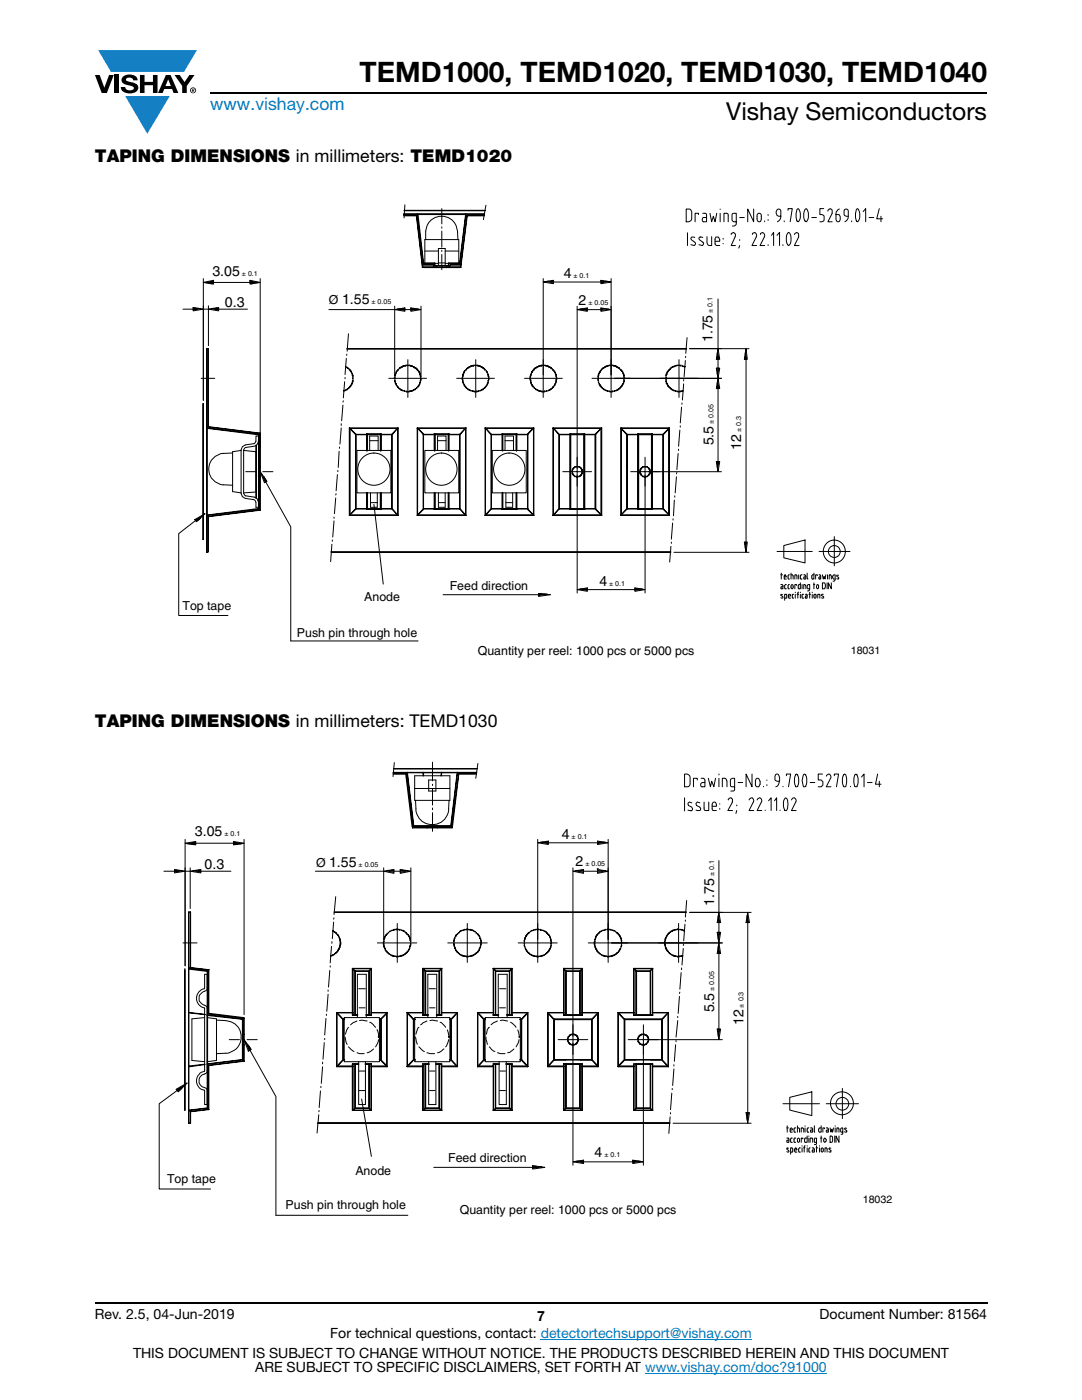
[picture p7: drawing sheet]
<svg xmlns="http://www.w3.org/2000/svg" width="216mm" height="279mm" viewBox="0 0 216 279" stroke-linecap="round" stroke-linejoin="round" font-family="sans-serif">
<defs><g id="words">
<text font-size="5.6" x="71.8" y="16.4">TEMD1000, TEMD1020, TEMD1030, TEMD1040</text>
<text font-size="4.9" x="144.9" y="24">Vishay Semiconductors</text>
<text font-size="3.5" fill="#007ec4" x="42" y="21.9">www.vishay.com</text>
<g font-size="3.5">
<text x="18.9" y="32.3">TAPING DIMENSIONS in millimeters: TEMD1020</text>
<text x="18.9" y="145.1">TAPING DIMENSIONS in millimeters: TEMD1030</text>
</g>
<g font-size="2.8">
<text x="42.4" y="55">3.05</text>
<text x="112.5" y="55.6">4</text>
<text x="44.9" y="61.3">0.3</text>
<text x="68.3" y="60.7">1.55</text>
<text x="115.5" y="60.9">2</text>
<text x="142.2" y="68.3" transform="rotate(-90 142.2 68.3)">1.75</text>
<text x="142.3" y="88.9" transform="rotate(-90 142.3 88.9)">5.5</text>
<text x="147.9" y="89.7" transform="rotate(-90 147.9 89.7)">12</text>
<text x="119.6" y="117">4</text>
<text x="38.9" y="166.8">3.05</text>
<text x="112.1" y="167.5">4</text>
<text x="40.8" y="173.4">0.3</text>
<text x="65.7" y="173.1">1.55</text>
<text x="114.8" y="172.9">2</text>
<text x="142.5" y="180.8" transform="rotate(-90 142.5 180.8)">1.75</text>
<text x="142.5" y="202.1" transform="rotate(-90 142.5 202.1)">5.5</text>
<text x="148.4" y="204.6" transform="rotate(-90 148.4 204.6)">12</text>
<text x="118.6" y="231">4</text>
<text x="18.9" y="263.3">Rev. 2.5, 04-Jun-2019</text>
<text x="107.2" y="263.6">7</text>
<text x="163.6" y="263.3">Document Number: 81564</text>
<text x="65.9" y="267.1">For technical questions, contact: detectortechsupport@vishay.com</text>
<text x="26.5" y="271">THIS DOCUMENT IS SUBJECT TO CHANGE WITHOUT NOTICE. THE PRODUCTS DESCRIBED HEREIN AND THIS DOCUMENT</text>
<text x="50.9" y="273.8">ARE SUBJECT TO SPECIFIC DISCLAIMERS, SET FORTH AT www.vishay.com/doc?91000</text>
</g>
<g font-size="2.5">
<text x="65.6" y="60.7">Ø</text>
<text x="89.7" y="117.7">Feed direction</text>
<text x="36.4" y="121.8">Top tape</text>
<text x="72.7" y="120">Anode</text>
<text x="59.2" y="127">Push pin through hole</text>
<text x="95.3" y="130.7">Quantity per reel: 1000 pcs or 5000 pcs</text>
<text x="63.1" y="173.1">Ø</text>
<text x="89.4" y="232">Feed direction</text>
<text x="33.3" y="236">Top tape</text>
<text x="70.9" y="234.4">Anode</text>
<text x="57" y="241.3">Push pin through hole</text>
<text x="91.7" y="242.4">Quantity per reel: 1000 pcs or 5000 pcs</text>
</g>
<g font-size="2.1">
<text x="169.8" y="130.6">18031</text>
<text x="172.2" y="240">18032</text>
</g>
<g font-size="1.4">
<text x="48.3" y="55">± 0.1</text>
<text x="114.4" y="55.6">± 0.1</text>
<text x="74.1" y="60.7">± 0.05</text>
<text x="117.4" y="60.9">± 0.05</text>
<text x="142.2" y="62.4" transform="rotate(-90 142.2 62.4)">± 0.1</text>
<text x="142.3" y="84.6" transform="rotate(-90 142.3 84.6)">± 0.05</text>
<text x="147.9" y="86.2" transform="rotate(-90 147.9 86.2)">± 0.3</text>
<text x="121.6" y="117">± 0.1</text>
<text x="44.8" y="166.8">± 0.1</text>
<text x="114.1" y="167.5">± 0.1</text>
<text x="71.6" y="173.1">± 0.05</text>
<text x="116.8" y="172.9">± 0.05</text>
<text x="142.5" y="174.9" transform="rotate(-90 142.5 174.9)">± 0.1</text>
<text x="142.5" y="197.7" transform="rotate(-90 142.5 197.7)">± 0.05</text>
<text x="148.4" y="201.1" transform="rotate(-90 148.4 201.1)">± 0.3</text>
<text x="120.6" y="231">± 0.1</text>
</g>
</g></defs>
<g fill="#147fc3">
<path d="M19.6 10h19.7l-2.6 4.3h-1.1h-13.5z"/>
<path d="M25 19.2h8.9l-4.5 7.5z"/>
</g>
<g fill="#000">
<path d="M18.9 15h1l.9 2.5 1-2.5h.9l-1.4 3.6h-1zM22.9 15h.9v3.6h-.9zM24.6 15.3a2.1 2.1 0 0 1 2.8 .3l.1 .4h-.9a.79 .79 0 0 0-.7-.5 .79 .79 0 0 0-.8 .4l.3 .3 1 .2a1.08 1.08 0 0 1 1.2 1 1.08 1.08 0 0 1-1.1 1.2 1.73 1.73 0 0 1-2.4-1.2h.9a.96 .96 0 0 0 .8 .6 .96 .96 0 0 0 .9-.4 1.31 1.31 0 0 0-1.2-.6 1.03 1.03 0 0 1-1.1-.6 1.03 1.03 0 0 1 .2-1.1zM27.9 15h.9v1.3h1.7v-1.3h.9v3.6h-.9v-1.6h-1.7v1.6h-.9zM34.8 15h1.1l.9 1.4 1-1.4h1l-1.5 2.2v1.4h-.9v-1.4z"/>
<path d="M33.6 15.9l.5 1.3h-1.1zM33.1 15l-1.6 3.6h1l.3-.8h1.5l.3 .8h1l-1.6-3.6z"/>
<path d="M38.4 17.8h.2v.2h-.2zM38.3 17.7v.7h.1v-.3l.4 .3-.2-.3 .2-.2-.1-.2z"/>
<path d="M38.1 18a.46 .46 0 0 1 .9 0 .46 .46 0 0 1-.9 0zM37.9 18a.6 .6 0 0 0 1.2 0 .6 .6 0 0 0-1.2 0z"/>
</g>
<path d="M42 18.6h155M18.9 260h178.1" fill="none" stroke="#000" stroke-width=".36"/>
<path d="M107.9 267.3h42.1M128.7 274h36.3" fill="none" stroke="#007ec4" stroke-width=".2"/>
<path d="M35.6 40.8h140.6v90.5h-140.6z" fill="#fff"/>
<g fill="none" stroke="#000" stroke-width=".2">
<path d="M40.6 56.4l2-.5v.8zM40.6 55.6v24.3M42.6 56.1l-1.6 .3 .3 .1 1.3-.2-.8 .2h.8M42.6 56.4h7.3M49.9 55.9l2 .5-2 .3zM49.9 56.1l1.6 .3-.4 .1-1.2-.2 .7 .2h-.7M51.9 55.6v33.7M80.6 42l.1 .1zM80.6 43h.1M80.6 42.7v.1zM80.7 43l2.3 .1zM80.7 42.7h15.8v.1h-15.8z"/>
<path d="M80.8 42l15.9 .1zM80.8 40.9l-.2 2.6M83 43h.2zM83.1 43v.1M83.2 43h.1M83.1 43.1l1.2 10.1zM83.2 42.8h.2l1.1 9.7zM83.2 42.7h.1zM84.3 53.3v-.1v.2zM84.3 52.8h.1M84.3 53.3h.1zM84.3 52.8l2.1 .1z"/>
<path d="M84.4 53.2h7.4v.2h-7.4zM84.4 52.6h.1zM84.5 52.5v.1zM84.6 52.5h2v.1h-2zM84.8 50.1h2.7M84.9 47.8a3.9 3.9 0 0 1 1.8-4.3 3.2 3.2 0 0 1 4.6 2.6l.1 1.7M86.5 52.9v.3zM86.5 53.3h.1M86.5 52.8h.1M86.6 52.6h.2zM86.7 52.5v.1zM86.7 52.6l.1 .4z"/>
<path d="M86.7 53l.1 .1zM86.8 53.1h.1M86.9 53l2.5 .1zM87.1 53.3v.1zM87.1 53.2h.1M87.1 53v.1zM87.1 53.3h.1M87.1 53h.1M87.5 52.6h-2.7v-4.8h6.7v4.8h-2.7M87.5 49.6h1.3v3.4h-1.3zM87.5 52.5h1.3M88.2 41.6v3.1"/>
<path d="M88.2 45.3v.2M88.2 46.1v3.2M88.2 49.9v.3M88.2 50.8v3M88.8 50.1h2.7M89.1 53.3l.1 .1zM89.1 53.2h.1zM89.1 53l.1 .1zM89.1 53.3h.1M89.1 53h.1M89.4 53.1h.1M89.5 53h.1"/>
<path d="M89.5 53v.1M89.5 52.6l-.1 .4zM89.5 52.6h.1M89.6 52.5h2v.1h-2zM89.7 53.3l.1 .1zM89.7 53.3h.1M89.8 52.9l-.1 .3zM89.8 52.8l2.1 .1zM91.7 52.6h.1zM91.7 52.5v.1zM91.9 53.2v.2zM91.9 53.3h.1"/>
<path d="M92.1 52.8h.1M92.9 42.8l-1.2 9.7zM92.9 42.7h.1zM93.2 43h.1M93.2 43.1l-1.3 10.1zM93.2 43l3.3 .1zM96.6 42.7v.1zM96.6 43h.1M96.8 42.1h.1M97 41l-.5 2.8M108.4 56.3l2-.4v.7zM108.4 55.6v19.9h-3.7"/>
<path d="M109.9 56l.5 .1v.2l-1-.2-.5 .1 1.5 .3M110.4 56.3h9.5M119.9 55.9l2 .4-2 .3zM120.4 56l-.5 .1v.2l1-.2 .5 .1-1.5 .3M121.9 55.6v19.2M136.9 41.7h.7l.4 .5v1.5l-.2 .4-.4 .2h-.5zM137.2 46.5v2.5M138.6 47.4l-.6-.1-.1 .3 .8 .8v.4l-.2 .2-.6-.2M139.4 42.8v-.2h-.7v1.7M139.7 47.3l.5 .1M139.8 47.3l-.3 .2v.1l.8 .8 .1 .3-.3 .3-.6-.2M140.2 42.6h.5l.3 .2v1.5h-.6a.46 .46 0 0 1-.3-.5 .46 .46 0 0 1 .3-.4h.6"/>
<path d="M141.1 47.2v1.3l.4 .5h.5v-1.8M141.7 42.6l.3 1.7 .3-1.1 .4 1.1 .3-1.7M142.7 48.2h.9l-.2-.9h-.5l-.2 .3a1.43 1.43 0 0 0 .2 1.3l.7 .1M143.3 59.7v9.9M143.7 41.7v.1M143.7 42.6v1.7M144.3 47.6v.1M144.3 48.6v.1M144.5 44.3v-1.7h.6l.2 .2v1.5M146.3 46.4l.4 .3v.4l-.8 1.9h.8M146.3 46.5l-.4 .1v.2M146.9 44.3h-.5l-.3-.4v-1.1l.2-.2h.6v2.2l-.4 .3h-.3"/>
<path d="M147.6 49l-.2 .5M147.6 47.8v.2M147.6 43.4h.9M150.4 41.7v2.6l-1.2-2.6v2.6M150.6 46.4l.2 .1 .2 .6-1 1.9h1M150.6 46.5h-.4l-.1 .3M151.2 42.6h.5l.2 .6a.92 .92 0 0 1-.3 1.1h-.2a1.28 1.28 0 0 1-.2-1.7zM152.2 46.4l.2 .1 .2 .6-.9 1.9h.9M152.2 46.5h-.4l-.1 .3M152.6 44.1v.2M153.3 48.8v.2M153.3 42.8v.2"/>
<path d="M153.3 43.8v.2M153.9 47l.5-.6v2.6M155 47l.6-.6v2.6M155.8 43.2a.74 .74 0 0 1-.9-.6 .74 .74 0 0 1 .6-.9l.2 .2a2.28 2.28 0 0 1-.1 2l-.5 .4M156.2 48.8v.2M156.5 44.1v.2M157.2 42v-.4h.9l-.4 2.7M157.3 46.4a1.85 1.85 0 0 1 0 2.6 2.11 2.11 0 0 1 0-2.6zM158.9 46.4l.5 .3v.6l-.9 1.7h.9M158.9 46.5l-.4 .3M159 41.8l.3-.2a2.11 2.11 0 0 1 0 2.7l-.2-.1a2.87 2.87 0 0 1-.1-2.4zM160.7 41.7l.2-.1a2.11 2.11 0 0 1 0 2.7 1.89 1.89 0 0 1-.2-2.6z"/>
<path d="M162 43.4h.9M164.4 41.6h-.8v1.2a.76 .76 0 0 1 .8 .4v.9l-.8 .2M165.6 41.7l-.4 .3v.1M165.6 41.6l.4 .4v.6l-.8 1.7h.8M167.5 41.7l-.3 .1-.4 .8v1.2l.3 .5 .4-.1a1.03 1.03 0 0 0-.1-1.4h-.6M169.3 43.2h-.5l-.3-.2-.1-.3 .1-.8 .3-.2 .4 .2a2.28 2.28 0 0 1-.2 2l-.4 .4M169.9 44.1v.2M170.9 41.8l.2-.2a2.11 2.11 0 0 1 0 2.7l-.1-.1a2.87 2.87 0 0 1-.1-2.4zM172.2 42.2l.5-.6v2.7M173.4 43.4h.9M175.4 41.6l-.5 2.1h1.2M175.8 43.2v1.1"/>
<path d="M36.5 61.7h2M38.5 61.4l2.1 .3-2.1 .3zM39 61.4l-.5 .1v.2l1.1-.2 .5 .1-1.6 .3M40.1 75.5h2.8M40.6 61.7h1M41.2 69.6l.1 .1zM41.2 69.7l.1 40.4zM41.2 69.6h.1M41.4 69.6l.1 .1zM41.5 69.7l.1 15.4zM41.5 69.6h.1M41.6 69.7h.1"/>
<path d="M41.6 61v8M41.6 61.7l2-.3v.6zM43.1 61.4l.5 .1v.2l-1-.2-.5 .1 1.5 .3M43.6 61.7h5.8M65.6 61.8h13.2M68.5 80l-.1 .2M68.6 78h.1M68.7 78l.2-.1zM68.8 76.2l-.3 3.2M68.9 75.3v.3M68.9 73.1v.1M68.9 77.9h.1"/>
<path d="M69 73.3h.3zM69 77.8h.2zM69.1 71.5l-.2 3.2M69.2 70.7v.2M69.2 69.6l.1 .1zM69.3 77.6l.1-.1v.2zM69.3 77.8h.1M69.4 73.4l.1 .1-.1 .1zM69.4 73.3l-.1 .1zM69.4 69.6l67.4 .1zM69.5 66.6l-.2 3.5M69.5 73.6h.1"/>
<path d="M69.5 77.5l.2-.2-.1 .2zM69.6 73.7h.2zM69.8 74h.2zM69.8 73.8h.1M69.9 77v.3zM70 74.1h.1M70 76.8l.1 .1h-.1zM70 77h.1M70.1 74.1v.3zM70.1 76.7l.1 .1-.1-.1M70.2 74.5l.1 .2zM70.2 76.4v.3z"/>
<path d="M70.3 74.7h.1M70.3 74.8l.2 .1-.2 .1zM70.3 76.2l.1 .1zM70.3 76.4h.1M70.4 75.2l.1 .1zM70.4 75.5l.1 .2zM70.4 75.8l.1 .2zM70.4 75.1l.1-.1zM70.5 76.1h.1M77.6 75.5h7.5M78.7 75.5h.1v.2zM78.8 74.8l.1 .1-.1 .2z"/>
<path d="M78.8 75.8v.2zM78.8 75.2v.1zM78.8 76.1h.1M78.8 75.4h.1M78.8 61.8l2-.4v.7zM78.8 61.1v13.7M78.8 74.7l.2-.1-.1 .1zM78.8 74.8h.1M78.8 76.2l.1 .1zM78.9 76.4h.1M78.9 76.5l.2 .2zM79 74.5h.1"/>
<path d="M79 74.2l.1 .2zM79 76.8l.2 .1-.1 .1zM79.1 74.1h.1M79.1 74.1l.2-.1-.1 .1zM79.3 77l.1 .2-.1 .1zM79.3 73.8h.2zM79.3 73.9h.1M79.4 77.3h.1M79.5 77.3l.1 .2-.2-.1zM79.6 73.6h.2zM79.7 77.5h.1M79.8 73.4h.1"/>
<path d="M79.8 77.5l.1 .2-.2-.1zM79.9 73.4h.1zM79.9 77.8v-.1zM80 73.2l.1 .1-.1-.1M80 77.7l.2 .1h-.3zM80.1 73.2h.3zM80.2 77.9h.1M80.3 61.5l.5 .1v.2l-1-.2-.5 .1 1.5 .3M80.4 73.1h.1M80.4 77.9l.1 .1h-.2zM80.5 73h.1zM80.6 78l.2 .1z"/>
<path d="M80.7 73h.1M80.8 73l.2-.1v.1zM80.8 61.8h1.2M81 78h.1v.2zM81 72.9h.1M81.1 72.9l.2 .1zM81.2 78.1h.1M81.3 78.1l.2 .1zM81.4 71.8v7.5M81.4 73h.1M81.5 72.9l.1 .1zM81.6 78.1h.1"/>
<path d="M81.6 78l.2 .1-.2 .1zM81.7 72.9h.1M81.8 72.9l.2 .1h-.2zM81.9 78h.2zM82 61.4l2 .4-2 .3zM82 73h.1h-.1M82.1 73l.1 .1zM82.1 78h.1M82.2 78l.2-.1-.1 .1zM82.3 73.1h.1M82.4 73.1l.2 .2zM82.5 61.5l-.5 .1v.2l1-.2 .5 .1-1.5 .3"/>
<path d="M82.5 77.9h.1M82.6 77.8h.1zM82.7 73.4h.2zM82.7 73.2h.1M82.8 77.6h.2zM82.8 77.8h.1M83 73.4l-.1 .1 .1-.1M83 73.5l.2 .1h-.1zM83.2 77.3v.2zM83.2 73.8h.2zM83.2 73.6h.1M83.4 77v.3z"/>
<path d="M83.4 74l.2 .1h-.1zM83.5 77h.1M83.6 76.8v.2zM83.6 74.3l.1-.1 .1 .2zM83.7 74.1l-.1 .1 .1-.1M83.8 76.5l-.1 .2zM83.8 76.8h.1M83.8 74.5h.1M83.8 74.6l.1 .1h-.1zM83.8 76.2v.1zM83.8 74.8l.1-.1-.1 .1M83.9 75.8l.1 .2h-.2z"/>
<path d="M83.9 75.2l.1 .1zM83.9 75.5l.1 .2zM83.9 75.8h.1M83.9 74.8l.1 .2-.2 .1zM84 75.1h.1M84 61.1v13.7M91.1 75.5h7.6M92.2 75.5l.2 .2h-.2zM92.3 75.2l-.1 .1zM92.3 74.8l.1 .3zM92.3 75.8l.1 .2zM92.3 76.2l.2 .1z"/>
<path d="M92.3 76.1h.1M92.3 75.8h.1M92.3 75.4h.1M92.4 74.8l-.1-.1 .1 .1M92.4 74.6h.2l-.1 .1zM92.5 76.5l.1 .2zM92.5 76.4h.1M92.6 74.2v.1l-.1 .1zM92.6 74.1v.1zM92.6 74.1l.2-.1-.1 .1zM92.6 76.8v.2zM92.8 77l.1 .3-.2-.2z"/>
<path d="M92.9 73.8h.2zM93 77.3h.1M93.1 73.6h.2zM93.1 77.3v.2zM93.2 77.5h.1M93.3 73.4h.1M93.3 77.5v.2zM93.4 73.4h.2zM93.4 77.8l.1-.1-.1 .1M93.6 73.2h.1M93.6 77.7l.1 .1h-.2zM93.7 73.2l.1-.1-.1 .2z"/>
<path d="M93.7 77.9h.1M93.8 77.9l.2 .1zM93.9 73.1h.1M94 73h.2zM94.2 78h.1v.1zM94.3 73h.1M94.3 73l.1-.1 .1 .1zM94.4 78.1h.1M94.5 72.9l.1 .1zM94.5 78h.2v.2l-.3-.1zM94.7 72.9l.1 .1zM94.8 78.1h.1"/>
<path d="M94.8 78.1l.2 .1zM94.9 71.8v7.5M94.9 73h.1M95 72.9l.2 .1zM95.1 78l.3 .1-.2 .1zM95.1 78.1h.1M95.3 72.9h.1M95.4 78.1h.1M95.4 72.9v.1h-.1zM95.4 78h.2l-.1 .1zM95.5 73h.1M95.6 73l.2 .1z"/>
<path d="M95.8 78l.1-.1zM95.9 73.1h.1M95.9 73.1l.2 .1-.1 .1zM96 77.8h.3zM96 77.9h.1M96.2 73.2h.1M96.2 73.4l.1-.1 .1 .2zM96.4 77.6h.1zM96.4 77.8l-.1-.1 .1 .1M96.5 73.4h.1M96.5 73.6h.2zM96.5 77.5h.1"/>
<path d="M96.7 77.3v.2zM96.7 73.8h.2zM96.8 77.3h.1M97 77v.1l-.1 .2zM97 74l.1 .1h-.1zM97.1 74.2h.1M97.1 76.8v.2zM97.2 74.2l.1 .2-.2-.1zM97.2 76.5h.2l-.1 .2zM97.3 74.6v.1zM97.3 76.4h.1M97.4 74.8l.1-.1-.1 .1"/>
<path d="M97.4 75.8h.2l-.1 .2zM97.4 76.2l-.1 .1zM97.5 75.2l.1 .1zM97.5 75.5l.1 .2zM97.5 75.4h.1M97.5 75.8h.1M97.5 74.8l-.1 .3zM97.6 75.1h.1M105.8 75.8h.1v.2zM105.8 75.5l.1 .2zM105.8 75.2l.1 .1zM105.8 75.1h.1"/>
<path d="M105.9 76.2l.1 .1zM105.9 75.8h.1M105.9 75.4h.1M105.9 74.8v.3zM105.9 74.7v.1v-.1M105.9 76.5l.2 .2zM105.9 74.6l.1 .1zM106 76.8h.1M106 76.4h.1M106.1 74.2l.1 .1-.2 .1zM106.1 74.1l.1 .1-.1-.1M106.2 76.8v.2z"/>
<path d="M106.2 74.1l.2-.1-.1 .1zM106.3 77h.1M106.4 77v.3zM106.4 73.8h.2zM106.6 77.3v.2zM106.6 73.6h.1M106.6 73.6l.2-.1-.1 .1zM106.8 73.4l.1 .1-.1-.1M106.9 77.5v.2zM106.9 73.4h.2zM107 77.8h.1M107.1 77.7l.1 .2-.2-.1z"/>
<path d="M107.1 73.2h.1M107.2 73.2l.2-.1zM107.3 77.9h.1M107.4 77.9l.1 .1zM107.5 73.1h.1M107.5 73h.2zM107.6 78h.1M107.7 78h.2h-.3zM107.8 73h-.1h.1M107.8 73l.2-.1 .1 .1zM108 78h.2l-.1 .2zM108.1 72.9h.1"/>
<path d="M108.1 72.9l.2 .1zM108.2 78.1h.1M108.3 78.1l.2 .1zM108.4 73h.1M108.5 72.9l.1 .1zM108.6 78.1h.1M108.6 78l.2 .1-.2 .1zM108.7 72.9h.1M108.8 72.9l.2 .1h-.2zM109 78h.2zM109.1 73h.1M109.2 73l.1 .1z"/>
<path d="M109.3 78h.2zM109.4 73.1h.1M109.4 73.2h.3zM109.6 77.8h.2zM109.6 77.9h.1M109.7 73.2v.1v-.1M109.7 73.4l.1-.1 .1 .2zM109.8 77.7l.1 .1zM109.9 77.6h.2zM110 73.4h.1M110 73.6l.1-.1 .1 .1zM110.1 77.5h.1"/>
<path d="M110.3 77.3v.1l-.1 .1zM110.3 73.8h.1zM110.3 77.2l.2-.2-.1 .3zM110.3 77.3h.1M110.4 73.9h.1M110.4 74l.3 .1h-.1zM110.7 76.8v.2zM110.7 74.3l.1-.1v.2zM110.7 74.1h.1M110.8 76.5v.2h-.1zM110.8 74.6h.1l-.1 .1zM110.8 76.4h.1"/>
<path d="M110.9 76.2l-.1 .1zM110.9 75.2l.2 .1zM110.9 75.8l.1 .2zM110.9 74.8l.1-.1-.1 .1M110.9 74.9l.1-.1-.1 .3zM111 75.4h.1M111 75.8h.1M111 76.1h.1M111 75.5l.1 .2h-.2zM112.2 75.5h-3.8v3.8M115.2 61.8l2-.3v.6zM115.2 61.1v32.4"/>
<path d="M116.7 61.5l.5 .1v.2l-1-.2-.5 .1 1.5 .3M117.2 61.8h2.7M118.1 75.5h3.8v3.8M119.3 75.8l.1 .2zM119.3 75.5l.1 .2zM119.3 75.2l.1 .1zM119.3 75.1h.1M119.4 74.7l.2-.1-.1 .1zM119.4 74.8v.3zM119.4 76.2l.1 .1zM119.4 75.8h.1M119.4 74.8h.1"/>
<path d="M119.5 76.5l.2 .2zM119.6 74.5h.1M119.6 76.8h.1M119.7 74.2v.1l-.1 .1zM119.7 74.1v.1v-.1M119.7 74.1l.2-.1-.1 .1zM119.7 77h.1M119.7 76.8v.2zM119.9 73.8h.2zM119.9 77v.3zM119.9 61.5l2 .3-2 .3zM120.1 77.3l.1 .2z"/>
<path d="M120.2 73.6h.1M120.2 73.6h.1zM120.3 73.4l.1 .1-.1-.1M120.3 77.5l.2 .1-.1 .1zM120.4 73.4l.2-.1-.1 .2zM120.4 61.5l-.5 .1v.2l1-.2 .5 .1-1.5 .3M120.5 77.8h.1M120.6 77.7l.2 .2zM120.7 73.2h.1M120.8 73.1l.1 .1-.1 .1zM120.8 77.9h.1M120.9 77.9l.2 .1h-.1z"/>
<path d="M121 73.1l-.1-.1 .1 .1M121 73h.3l-.2 .1zM121.3 78v.1l-.1-.1zM121.3 73l.2-.1v.1zM121.5 78h.2v.2zM121.6 72.9h.1M121.7 72.9l.2 .1zM121.8 78.1h.1M121.9 78.1l.1 .1zM121.9 71.8v3.7h3.8M121.9 73h.1M122 72.9l.2 .1z"/>
<path d="M122.1 78.1h.1M122.2 78l.2 .1-.2 .1zM122.3 72.9h.1M122.4 72.9l.1 .1h-.1zM122.5 78h.2zM122.6 75.5h21.4M122.6 73h.1M122.7 73h.2l-.1 .1zM123 77.9v.1h-.1zM123 73.2h.2zM123 73.1h.1M123 77.9l.1 .1-.1-.1"/>
<path d="M123.1 77.8l.2-.1-.1 .2zM123.2 73.3h.1M123.3 73.3l.2 .1-.1 .1zM123.4 77.6h.2zM123.4 77.8h.1M123.5 73.4h.1M123.6 77.5l.2-.2 .1 .1-.2 .1zM123.6 73.5v.1zM123.8 73.8h.2zM124 77v.3zM124 73.9h.1M124 74l.2 .1h-.1z"/>
<path d="M124.1 77h.1M124.1 76.8v.2zM124.2 74.1h.1M124.2 74.3l.1-.1v.2zM124.3 76.8h.1M124.3 76.5l-.1 .2zM124.3 74.6l.2 .1h-.1zM124.3 74.5h.1M124.4 76.2l.1 .1zM124.4 76.4h.1M124.4 74.9l.2-.1-.1 .3zM124.5 75.2l.1 .1z"/>
<path d="M124.5 75.8l.1 .2zM124.5 74.8h.1M124.5 75.5h.1v.2zM124.6 75.4h.1M124.6 76.1h.1M131.7 75.5h3.8v3.8M132.9 75.9v.2zM132.9 75.6v.2zM132.9 75.2v.2zM132.9 74.9v.2zM132.9 76.2h.1M132.9 74.8h.1"/>
<path d="M132.9 74.6l.2 .1h-.2zM132.9 76.3v.1zM133 76.4l-.1 .1 .1-.1M133 74.6h.1M133 74.4l.2-.1-.1 .2zM133.1 76.8h.1M133.1 76.5l.1 .2-.2-.1zM133.2 76.9h.2l-.1 .1zM133.2 74.2h.1M133.3 74v.2zM133.3 77.1l.1-.1-.1 .1M133.4 77.1l.1 .1v.1z"/>
<path d="M133.5 73.7l.1 .1-.1 .2-.1-.1zM133.5 77.3h.1M133.6 73.7h.1M133.6 77.3l.2 .1-.1 .1zM133.7 73.6v.1zM133.8 77.6h.2zM133.9 73.5h.1M133.9 73.4l.1-.1v.2zM134 77.8h.1M134.1 73.3h.1M134.1 73.2h.3zM134.1 77.7l.2 .1-.1 .1z"/>
<path d="M134.3 78l.1-.1-.1 .1M134.5 73l.1 .1v.1zM134.5 77.9l.1 .1h-.2zM134.7 73h.1M134.7 78l.2 .1zM134.8 73h.2zM135.1 72.9h.1M135.1 78h.1v.2zM135.1 72.9l.2 .1zM135.3 78.1h.1M135.4 73h.1M135.4 78.1l.2 .1z"/>
<path d="M135.5 72.9l.1 .1zM135.5 71.8v3.7h3.8M135.7 73h.1M135.7 78l.2 .1-.2 .1zM135.7 78.1h.1M135.7 72.9h.2v.1h-.2zM135.9 78.1h.1M136 78h.2v.1zM136.1 73l.1 .1zM136.2 78h.1zM136.2 78h.1M136.4 73l.2 .1-.1 .1z"/>
<path d="M136.4 76.6l-.2 3.2M136.4 75.8v.2M136.6 73.2l.1-.1zM136.8 72l-.3 3.2M136.8 71.1v.3M136.9 69.6l.1 .1zM136.9 69.6v.1M137.1 67.4l-.3 3.1M137.6 69.6h11.9M142.9 73.5h.7l-.3 2zM143 71.2l.1 .5h.2l-.2-1.1 .1-.5 .2 1.6M143 77l.1 .5h.2l-.2-1 .1-.5 .2 1.5"/>
<path d="M143.3 73.5h-.2l-.1 .5M143.3 71.7v1.8M143.3 69.6l.3 2.1h-.7zM143.3 73.5l-.2 1 .1 .5 .2-1.5M143.3 77.5v14.6M143.3 75.5l.3 2h-.7zM148.6 71.2l.1 .5h.2l-.2-1.1 .1-.5 .1 1.6M148.9 69.6l.2 2.1h-.6zM148.9 71.7v36.5M40.5 80.7l.1 26.9zM40.5 80.6h.1M41.2 85.4l.1 .1z"/>
<path d="M41.4 85.4l10.1 1.2v.2zM41.5 85.2h.1zM41.5 85.2h.1M41.7 85.2l10.1 1.3zM46.4 90.4a4.4 4.4 0 0 0-4.2 1.4 3.2 3.2 0 0 0 2.4 5h1.8M48.1 89.9l-1.7 .3v7.9l1.7 .3M48.4 89.1l.6-.3 1.8-.3 .3-.5v-1h.5a2.52 2.52 0 0 1-.3 1.8l-.6 .2-1.7 .3-.4 .5v8.6l.4 .6 1.7 .2a1.04 1.04 0 0 1 .9 1v1h-.5v-1l-.3-.4-2-.4a.93 .93 0 0 1-.7-1v-8.6zM48.6 89.9l2.5 .3v8l-2.5 .2M49 94.1h2M51.1 99.4l.1 .1zM51.1 89l.1 10.3zM51.1 88.8l.1 .1z"/>
<path d="M51.1 88.9h.1M51.6 86.8l.1 14.7zM51.6 95.1v.1zM51.6 93.2h.1M51.7 94.1h.2M51.7 95.1h.1v.1h-.1zM51.7 93.1l.1 .1zM51.7 86.7h.1M51.8 86.5l.1 15.3zM51.8 86.4h.1M51.9 95.1v.1zM51.9 93.1h.1"/>
<path d="M51.9 86.5h.1M51.9 94.1l1.4 2-.5 .2zM52.3 94.6l.6 1.6h.1l-.4-1.1 .6 1M52.4 94.1h2.1M53 96.2l5 8.9v22.8h25.4M67 99.4l-.3 3.1M67.1 98.5l-.1 .3M67.3 94.7l-.2 3.2M67.4 93.9v.2M67.7 90.1l-.2 3.2M67.7 89.2v.3M68.1 85.4l-.3 3.2"/>
<path d="M68.1 84.6v.3M68.4 80.8l-.2 3.2M69.7 85.5h.2v17.3h-.2zM69.7 85.4h.1M69.7 85.4l.1 .1zM69.8 85.5l1.2 1.1-.1 .1zM69.9 85.4l9.4 .1zM71 86.7h.1M71 86.8l.1 14.7zM71.1 86.7h.1M71.1 86.7l2 .1zM71.2 89.9h6.8v8.5h-6.8z"/>
<path d="M73.2 86.6h.1M73.2 86.7l.1-.1zM73.2 98.4l.1 3.2zM73.2 98.4h.1v3.1h-.1zM73.2 86.8h.1v3h-.1zM73.2 86.7l.1 3.1zM73.2 98.3l.1 .1zM73.2 86.7h.1M73.2 90h.1M73.2 86.6v.1M73.2 89.9h.1zM73.3 86.7h.1"/>
<path d="M73.3 86.8h.1M73.3 86.6l2.7 .1zM73.3 98.3v.1h-.1zM73.3 86.7l2.6 .1zM73.8 89.9v-2.9h1.7v2.9M73.8 87.9h1.7M73.9 98.4v2.8h1.4v-2.8M75.9 86.7l.1 .1zM75.9 98.4h.1v3.1h-.1zM75.9 86.8h.1v3h-.1zM75.9 89.9h.1zM76 86.6v.2z"/>
<path d="M76 86.7v.1zM76 86.6v.1zM76 86.7h.1M76 98.4v3.2zM76 98.3v.1zM76 89.9v.1zM76 86.7v3.1zM76 98.3v.1h-.1zM76.1 86.7l2.1 .1zM78.2 86.8v14.7zM78.2 86.7h.1M78.2 86.8h.1"/>
<path d="M79.3 85.5l-1 1.2-.1-.1zM79.3 85.5l.1 17.3zM79.3 85.4l.1 .1zM83.2 85.5l.1 17.3zM83.2 85.4h.1M83.2 85.5h.1M83.3 85.5l1.2 1.1-.1 .1zM83.4 85.4l9.4 .1zM84.4 86.8l.1 14.7zM84.4 86.7h.1M84.5 86.8h.1M84.6 86.7l2 .1z"/>
<path d="M84.8 89.9h6.7v8.5h-6.7zM86.6 86.6l.1 .1zM86.6 98.4h.2v3.2h-.2zM86.6 86.7h.2v3.1h-.2zM86.6 86.6h.2zM86.6 89.9h.2zM86.7 86.7l.1-.1v.2zM86.7 98.3l.1 .1zM86.7 98.4l.1 3.1zM86.7 98.3l.1 .1h-.2zM86.7 86.8l.1 3zM86.7 89.9l.1 .1z"/>
<path d="M86.7 86.7h.1M86.8 86.7h.1M86.8 86.6l2.6 .1zM86.9 86.7l2.5 .1zM87.3 89.9v-2.9h1.7v2.9M87.3 87.9h1.7M87.5 98.4v2.8h1.3v-2.8M89.4 86.7l.1 .1zM89.4 86.7h.2zM89.4 98.3l.1 .1zM89.4 98.4l.1 3.1zM89.4 89.9l.1 .1z"/>
<path d="M89.4 86.8l.1 3zM89.5 86.7v.1M89.5 86.6l.1 .1zM89.5 98.4l.1 3.2zM89.5 98.3l.1 .1zM89.5 89.9l.1 .1zM89.5 86.7l.1 3.1zM89.6 86.7l2 .1zM89.6 86.6h.1M91.7 86.7h.1M91.7 86.8l.1 14.7zM91.7 86.7l.1 .1z"/>
<path d="M92.8 85.5l-.9 1.2-.1-.1zM92.9 85.4l.1 .1zM92.9 85.5l.1 17.3zM93 85.4h.1M96.8 85.5l.1 17.3zM96.8 85.4h.1M96.9 85.5l1.1 1.1-.1 .1zM97 85.4l9.4 .1zM98 86.7h.1M98 86.8l.1 14.7zM98.1 86.7l-.1 .1zM98.1 86.7l2.1 .1z"/>
<path d="M98.2 89.9h6.8v8.5h-6.8zM100.2 86.7l.1-.1v.2zM100.3 86.6h.1M100.2 86.6l.1 .1zM100.2 86.7l.1 3.1zM100.2 89.9l.1 .1zM100.2 86.6h.1M100.2 98.3l.1 .1zM100.2 98.4l.1 3.2zM100.3 86.7h.1M100.3 86.8v3zM100.3 89.9v.1z"/>
<path d="M100.3 86.7v.1M100.3 98.3v.1zM100.3 98.4v3.1zM100.3 86.6l2.7 .1zM100.4 86.7l2.5 .1zM100.8 89.9v-2.9h1.7v2.9M100.8 87.9h1.7M100.9 98.4v2.8h1.4v-2.8M103 86.7l.1-.1v.2zM103 86.7l.1 .1zM103 86.7h.1M103 89.9l.1 .1z"/>
<path d="M103 86.8l.1 3zM103 98.4l.1 3.1zM103 98.3l.1 .1zM103.1 86.7h.1M103.1 98.4v3.2zM103.1 86.7v3.1zM103.1 98.3v.1zM103.1 90h.1M103.1 86.7l2.1 .1zM103.1 86.6h.1M105.3 86.6l1.1-1.1-1.1 1.2zM105.3 86.7v.1z"/>
<path d="M105.3 86.7h.1M105.3 86.8v14.7zM106.4 85.4l.1 .1zM106.4 85.5l.1 17.3zM106.5 85.4h.1M110.3 85.5l.1 17.3zM110.3 85.4h.1M110.4 85.4l9.5 .1zM110.4 85.5l1.1 1.1-.1 .1zM111.5 86.7l.1 .1zM111.5 86.8l.1 14.7zM111.6 86.7l2.1 .1z"/>
<path d="M113.7 86.7h.2zM113.8 86.6h.1M113.7 86.7l.1 14.9zM113.7 86.6h.1M113.8 86.8l.1 14.7zM113.8 86.7h.1M113.9 86.6l2.6 .1zM113.9 86.7l2.5 .1zM114.1 94.3l.1 .1zM114.1 93.9l.1 .1zM114.1 94.1h.1M114.2 94.6h.1"/>
<path d="M114.2 94.6l.1-.1zM114.2 94.5h.1M114.2 93.8h.1M114.2 93.7l.1 .1zM114.2 93.6h.1M114.3 93.5l.1 .1zM114.4 94.6l-.1 .2zM114.5 93.3v.2zM114.5 94.8v.2zM114.7 95.1h.1M114.7 93.2v.1zM114.7 93.2h.1"/>
<path d="M114.8 93.1l.1 .1zM114.9 95.1h-.1zM115.1 95.1v.1v-.1M115.1 93.1h.1M115.2 95.1h.1M115.2 91.3v2.8h-2.9M115.2 94.8v23.5M115.2 93.1l.1 .1zM115.2 95.1v.1zM115.4 95.1h.1zM115.5 93.1l-.1 .1zM115.6 93.2h.1"/>
<path d="M115.6 95.1h.1M115.7 93.3h.1M115.7 95l.1 .1zM115.8 93.3h.1M115.8 95h.1M115.8 93.3v.2zM115.8 94.8v.2zM115.9 93.5h.2zM115.9 93.5h.1M115.9 94.7h.2zM115.9 94.8h.1M116 93.7h.2z"/>
<path d="M116 94.6h.2zM116.1 93.9l.2 .1zM116.1 94.3h.2zM116.3 94h.1M116.3 94.1h.1M116.3 94.2h.1M116.5 86.8l.1 14.7zM116.5 86.7h.1M116.5 86.7h.2v14.9h-.2zM116.5 86.6l.1 .2zM116.5 86.7l.1 .1zM116.5 86.7l.1 .1"/>
<path d="M116.6 86.6h.1M116.7 86.6h.1M116.7 86.7l2 .1zM118 94.1h-2.8v2.9M118.7 86.7h.1M118.7 86.8h.2v14.7h-.2zM118.8 86.6l1.2-1.1-1.1 1.2zM118.8 86.8h.1M119.9 85.5h.2v17.3h-.2zM120 85.4h.1M120.1 85.4h.1M123.9 85.5l1.2 1.1-.1 .1z"/>
<path d="M123.9 85.4h.1M123.9 85.5l.1 17.3zM124 85.4l9.5 .1zM125.1 86.7h.1M125.1 86.8l.1 14.7zM125.2 86.7h.1M125.2 86.7l2 .1zM127.3 86.7l.1-.1v.2zM127.3 86.6h.1M127.3 86.7h.1M127.3 86.7l.1 14.9zM127.3 86.8h.1v14.7h-.1z"/>
<path d="M127.4 86.7h.1M127.4 86.8h.1M127.4 86.6l2.7 .1zM127.4 86.7l2.6 .1zM127.6 94.2h.1M127.6 94.1h.2h-.2M127.6 94h.1M127.7 94.3l.1 .1zM127.7 93.9l.1 .1zM127.7 94.6l.2-.1zM127.7 93.7l.2 .1zM127.8 94.6h.1"/>
<path d="M127.8 94.5h.1M127.8 93.8h.1M127.8 93.6h.1M127.9 94.7l.1-.1zM127.9 93.5l.1 .1zM128 94.9h.1zM128 93.3v.2zM128.2 95.1h.1M128.2 93.2l.1 .1zM128.3 95.1h.1M128.3 93.2h.1M128.4 95.1h.1"/>
<path d="M128.4 93.1l.1 .1zM128.5 95.1h.1M128.5 93.1h.1M128.6 95.1v.1v-.1M128.6 93.1h.1M128.7 95.1h.1M128.7 91.3v2.8h-2.9M128.7 94.8v23.5M128.8 93.1h.1M128.8 95.1v.1v-.1M128.9 93.1h.1M128.9 95.1h.1"/>
<path d="M129 93.2l.1-.1zM129 95.1h.1zM129.1 93.3l.1-.1zM129.1 95l.1 .1zM129.1 93.2h.1M129.1 95.1h.1M129.3 93.4h.2zM129.3 94.9h.2zM129.4 94.1h14.6M129.5 93.5h.1zM129.5 94.6l.1 .2zM129.6 93.7h.1z"/>
<path d="M129.6 94.5l.1 .1zM129.6 93.9l.1 .1zM129.6 94.3l.1 .1zM129.6 93.6h.1M129.6 93.8h.1M129.6 94.5h.1M129.6 94.6h.1M129.8 94h.1M129.8 94.1h-.2h.2M129.8 94.2h.1M130 86.8h.2v14.7h-.2zM130 86.7l.1 .1z"/>
<path d="M130.1 86.7l.1 14.9zM130.1 86.7h.1M130.1 86.6l.1 .1zM130.1 86.6l.1 .2zM130.1 86.7l.1 .1zM130.2 86.7l2.1 .1zM131.6 94.1h-2.9v2.9M132.3 86.7h.1M132.3 86.8l.1 14.7zM132.4 86.8h.1M132.4 86.6l1.1-1.1-1.1 1.2zM133.5 85.4v.1z"/>
<path d="M133.5 85.5v17.3zM134.6 99.8l-.2 3.1M134.6 99v.2M135 95.2l-.3 3.2M135.1 94.3l-.1 .3M135.3 90.5l-.2 3.2M135.4 89.6v.3M135.7 85.8l-.3 3.3M135.7 85v.2M136 81.3l-.3 3.1M136.1 80.4v.3M142.9 92.1h.7l-.3 2z"/>
<path d="M143.4 92.1l-.2 1.5-.1-.5 .2-1h-.2l-.1 .5M38.9 103.7l2-1.2-1.7 1.6zM39 103.9l-3.3 2.6v16.3h9.8M40.5 107.7h.1M40.5 102.9l-1.5 .9v.1l1.1-.5-1 .6M41.2 110.2h.1M41.2 110.1l.1 .1zM41.2 102.9l.1-.1zM41.4 110.1l.1 .1zM41.4 102.8l10.1-1.3v.2zM41.5 103.2l.1 6.9zM41.5 103l.1 .1z"/>
<path d="M41.5 103v.1M41.7 103l10.1-1.2zM51.6 101.5l.1 .1zM51.7 101.6h.1M51.7 101.5v.1M51.8 101.8h.1M51.9 101.8h.1M66.1 110.1v.1zM66.1 110.1v.1M66.2 108.6l-.2 3.5M66.2 110.1l67.5 .1zM66.3 107.8v.2"/>
<path d="M66.6 104l-.2 3.2M66.6 103.2v.2M69.7 102.9h.1M69.9 102.8l9.4 .1zM70.9 101.6l.1 .1-1.2 1.1zM71 101.5l.1 .1zM71.1 101.5l2 .1zM73.2 101.6l.1 .1zM73.2 101.5l.1 .2zM73.2 101.5l.1 .1zM73.2 101.6h.1M73.3 101.5v.1z"/>
<path d="M73.3 101.6l2.7 .1zM73.3 101.5l2.6 .1zM73.9 100.3h1.4M74.6 100.7l1.9 15.9M76 101.5v.1zM76 101.5l-.1 .1zM76 101.7h.1M76 101.5v.2zM76 101.6h.1M76.1 101.5l2.1 .1zM78.2 101.5v.1zM78.3 101.6l1 1.2-1.1-1.1z"/>
<path d="M79.3 102.9l.1-.1zM83.2 102.9h.1M83.4 102.8l9.4 .1zM84.4 101.6l.1 .1-1.2 1.1zM84.4 101.6h.1M84.5 101.5h.1M84.6 101.5l2 .1zM86.6 101.7h.1M86.6 101.7l.1-.1zM86.7 101.5l.1 .2zM86.7 101.5l.1 .1zM86.7 101.6h.1"/>
<path d="M86.8 101.6l2.6 .1zM86.9 101.5l2.5 .1zM87.5 100.3h1.3M88.4 118.7h19.1M89.4 101.5l.1 .1zM89.4 101.6h.2zM89.5 101.5h.1M89.5 101.5v.1M89.5 101.7h.1M89.5 101.7l.1-.1zM89.6 101.5l2 .1zM89.6 101.7h.1"/>
<path d="M91.7 101.6h.1M91.8 101.6h.1M91.9 101.6l1 1.2-1.1-1.1zM92.9 102.9l.1-.1zM92.9 102.9h.1M93 102.9h.1M96.8 102.9h.1M96.8 102.8l.1 .1zM97 102.8l9.4 .1zM97.9 101.6l.1 .1-1.1 1.1zM98 101.5l.1 .1zM98 101.6h.1"/>
<path d="M98.1 101.5l2.1 .1zM100.2 101.6h.1zM100.2 101.7h.1M100.3 101.5v.1zM100.3 101.5h.1M100.3 101.5v.1M100.3 101.6h.1M100.3 101.6l2.7 .1zM100.4 101.5l2.5 .1zM100.9 100.3h1.4M103 101.6h.1M103 101.6h.1z"/>
<path d="M103.1 101.5h.1M103.1 101.7v-.1zM103.1 101.6h.1M103.1 101.5l2.1 .1zM103.1 101.7h.1M105.3 101.6h.1M105.3 101.6l1.1 1.2-1.1-1.1zM106.4 102.9h.1M106.5 102.9h.1M107.5 118.4l2.3 .3-2.3 .3zM108.1 118.4l-.6 .1v.2l1.1-.2 .6 .1-1.7 .3M110.3 102.8l.1 .1z"/>
<path d="M110.4 102.8l9.5 .1zM111.4 101.6l.1 .1-1.1 1.1zM111.5 101.5l.1 .1zM111.6 101.5l2.1 .1zM113.7 101.6h.2zM113.7 101.7h.1M113.8 101.5l.1 .1zM113.8 101.5h.1M113.9 101.6l2.6 .1zM113.9 101.5l2.5 .1zM115.2 117.7l2-.4v.7zM116.5 101.5l.1 .1z"/>
<path d="M116.5 101.6h.1M116.6 101.6h.1M116.6 101.6l.1 .1zM116.6 101.5l-.1 .2zM116.6 101.5v.1M116.7 101.7h.1M116.7 101.5l2 .1zM116.7 117.4l.5 .1v.2l-1-.2-.5 .1 1.5 .2M117.2 117.7h9.5M118.7 101.6l.1-.1zM118.9 101.6l1.1 1.2-1.2-1.1zM118.9 101.6h.1"/>
<path d="M120 102.9h.1M120.1 102.9h.1M123.9 102.8l.1 .1zM124 102.8l9.5 .1zM125 101.6l.1 .1-1.2 1.1zM125.1 101.5l.1 .1zM125.2 101.5l2 .1zM126.7 117.3l2 .4-2 .3zM127.2 117.4l-.5 .1v.2l1-.2 .5 .1-1.5 .2M127.3 101.7l.1-.2v.2M127.3 101.7h.1M127.3 101.6h.1"/>
<path d="M127.3 101.5l.1 .1zM127.4 101.5v.1zM127.4 101.6l2.7 .1zM127.4 101.5l2.6 .1zM130 101.6l.1-.1zM130.1 101.7l.1-.1zM130.1 101.6l.1-.1zM130.1 101.5l.1 .1zM130.2 101.6h.1M130.2 101.5l2.1 .1zM132.3 101.6l.1-.1zM132.4 101.6l1.1 1.2-1.1-1.1z"/>
<path d="M133.5 102.8v.1zM133.8 110.1l.1 .1zM133.9 109l-.3 3.2M134 108.2v.2M134.2 104.4l-.2 3.2M134.3 103.5v.3M134.5 110.2h15M148.5 108.2h.6l-.2 2zM148.9 108.2l-.1 1.5-.1-.5 .2-1h-.2l-.1 .5M155 110.1h7.1M155.8 114.7h.3M155.8 116.7l.4 .1v.7h-.3l-.1-.3 .4-.1"/>
<path d="M155.9 114.4v1.2M156.1 118.7l-.2-.1-.1 .2 .4 .3v.2h-.4M156.4 108.9l4.2-1.1v4.5l-4.2-1zM156.6 119.4l.4-.1-.1-.7h-.3v1.2M156.8 115.1l-.1-.4h-.1l-.1 .8 .4 .1M156.9 115.1h-.4M156.9 116.7l-.3 .1v.5l.1 .2h.2M157.3 118.9h.5v-.2h-.5v.5l.1 .2h.4M157.5 114.7l-.3 .2v.4l.1 .3h.2M157.5 116.7l-.3 .1v.5l.1 .2h.2M157.8 114.7l.5 .2v.7M157.8 114.4v1.2"/>
<path d="M157.8 116.8l.2-.1 .3 .1v.5l-.2 .2-.3-.2zM158.3 118.6l-.2 .1v.4l.1 .3h.1M158.6 115.6v-.9l.4 .2v.7M158.7 118.2v.1M158.7 118.6v.8M158.9 116.8v-.1h-.3v.8M159 118.6h.4M159.4 114.7v.9M159.4 118.2l-.2 .1v1.1M159.7 116.3v1.2h-.3l-.1-.7 .4-.1M159.7 118.2v.1M159.7 118.6v.8"/>
<path d="M160 114.7l-.3 .2v.4l.1 .3h.2M160 116.7v.8M160.4 114.7l.3 .1 .1 .2v.6h-.3l-.1-.4 .4-.1M160.4 117.5v-.8h.3l.1 .2v.6M160.4 118.6l-.4 .1v.4l.1 .3h.3M160.7 118.6l.4 .1v.7h-.4v-.4l.4-.1M161.1 114.4v1M161.1 115.4l.1 .2M161.4 118.6h.3M161.6 117.5h-.4l-.1-.2v-.4l.2-.2h.3v1l-.1 .1-.4 .1M161.6 118.2v1.2M162.1 118.2v.1"/>
<path d="M162.1 118.6v.8M162.3 116.7h.3M162.4 114.4v1.2h-.3l-.1-.7 .4-.2M162.4 116.3v1.2M162.4 118.7h.4v.7h-.3l-.1-.2zM163 116.7h.2l.1 .1v.5l-.1 .2-.3-.2zM163.1 114.9v-.2h-.4v.9M163.2 119.4v-.8l.4 .1v.7M163.4 110.1h6.2M163.4 114.7l.4 .2v.7h-.4v-.4l.4-.1M164.1 114.7l.2 .9 .1-.5 .2 .5 .2-.9M164.1 116.3l.5 .1 .1 .8-.2 .3h-.4z"/>
<path d="M164.3 118.6h-.3l-.1 .3 .5 .2v.2h-.5M165 116.3v1.2M165.1 114.7v.9M165.5 115.6v-.9l.3 .1 .1 .8M165.9 116.3v1.2l-.6-1.2v1.2M166.1 115v.3M166.2 115.3l.1 .3h.3M166.2 115l.2-.3h.2v1v.2l-.4 .1M166.5 107.1v5.8M167.3 114.8h-.3v.3l.3 .1v.4l-.3-.1"/>
<circle cx="74.6" cy="93.6" r="3.2"/>
<circle cx="88.1" cy="93.6" r="3.2"/>
<circle cx="101.6" cy="93.6" r="3.2"/>
<circle cx="166.4" cy="110" r="2.24"/>
<circle cx="166.5" cy="110.1" r="1.19"/>
</g>
<path d="M31.7 152h146.3v90.9h-146.3z" fill="#fff"/>
<g fill="none" stroke="#000" stroke-width=".2">
<path d="M78.4 154.4l.1 .1zM78.4 154.1l.1 .1zM78.5 153.4l.1 .1zM78.6 154.4l2.4 .1zM78.6 154.1l16.4 .1zM78.7 152.2l-.3 2.8M78.7 153.4l16.4 .1zM81 154.6h.1l1.3 10.5h-.2zM81 154.4v.1zM81 154.4h.1M81 154.4v.1M81.2 154.1h.1"/>
<path d="M81.2 154.2l1.4 10.6zM82.7 157.4h7.1M82.7 154.8h7.1v4.9h-7.1zM82.9 159.7a5 5 0 0 0 .7 3.5 3.3 3.3 0 0 0 3.6 1.2 3.3 3.3 0 0 0 2.3-3l.1-1.7M84.4 154.2h.1v.5zM84.4 154.1h.1M84.4 154.8h.1M85.5 155.7h1.5v2.2h-1.5zM86.3 152.1v3.7M86.3 156.5v.3M86.3 157.4v3.3M88 154.8h.1"/>
<path d="M88.1 154.2l-.1 .5zM88.2 154.1h.1M91.2 154.2l-1.3 10.6zM91.3 154.1h.1M91.5 154.6l-1.2 10.5h-.2zM91.5 154.4v.1zM91.6 154.4l3.3 .1zM95 154.4l.1 .1zM95.1 154.2h.1M95.3 153.4h.1M95.4 152.4l-.5 2.9M136.6 154.5l.8 .1 .3 .5v1.4l-.4 .5h-.7z"/>
<path d="M136.6 159.2v2.6M139.1 155.7v-.4h-.7v1.7M139.9 155.3h.4l.4 .4v1.3h-.7l-.2-.6 .4-.2h.5M141.3 155.3l.5 1.7 .2-1.1 .4 1.1 .4-1.7M143.5 154.5v.1M143.5 155.3v1.7M145 155.8l-.2-.4-.7-.1v1.7M145.1 155.8v1.2M145.3 159.6v-.1l.6-.3 .3 .3-.1 .6M146.6 157h-.6l-.3-.2v-1.1l.5-.4h.4v2.3l-.3 .3h-.5M147.3 156.2h.9M149.9 159.2l-.4 .4"/>
<path d="M150 159.2h.1l.2 .3 .1 .4-.9 1.9h.9M150.1 154.5v2.5l-1.2-2.5v2.5M150.9 155.4l.3-.1a1.14 1.14 0 0 1 .2 1.7h-.4l-.3-.3v-1zM151.1 159.6l.1-.2 .5-.2 .3 .5-.9 2.1h.9M152.3 156.9v.1M153 155.7h.1M153 156.6v.2M153.4 159.8l.5-.6v2.6M154.5 159.8l.5-.6v2.6M155.5 155.1l-.2-.5h-.5l-.2 .3v.7l.5 .3h.5M155.5 155.8v.4a.93 .93 0 0 1-.7 .8M155.6 155.1v.7"/>
<path d="M156.2 156.9v.1M156.7 159.2a.7 .7 0 0 1 .5 .9v1.2l-.2 .4-.3 .1a2.17 2.17 0 0 1 0-2.6zM156.9 154.8v-.3h.9l-.5 2.5M157.9 159.6l.3-.3 .3-.1 .4 .5-1 2.1h1M158.7 156.9h.5M158.8 154.6a2.44 2.44 0 0 0 0 2.3M159.1 154.6a2.44 2.44 0 0 1 0 2.3M159.2 154.6l-.3-.1-.2 .1M160.7 154.6a2.45 2.45 0 0 1 0 2.3M160.8 154.6l-.2-.1-.2 .1-.2 .4a2.21 2.21 0 0 0 .2 2l.4-.1M161.7 156.2h.9M164.1 154.5h-.8v1.2h.6l.3 .3v.7l-.3 .3h-.6"/>
<path d="M164.9 154.9l.1-.3 .5-.1 .3 .5-.9 2h.9M166.5 154.8v-.3h.8l-.4 2.5M168.3 154.6l.2-.1 .3 .1 .1 .8-.1 1.5h-.5M168.3 154.6a2.44 2.44 0 0 0 0 2.3M169.7 156.9v.1M171 154.6a2.45 2.45 0 0 1 0 2.3M171.1 154.6l-.3-.1-.1 .1a1.99 1.99 0 0 0-.2 2v.3h.6M171.9 155.1l.5-.6v2.5M173.1 156.2h.9M175.1 154.5l-.4 2h1.1M175.5 155.9v1.1M32.7 173.9h2.1"/>
<path d="M34.8 173.5l2.1 .4-2.1 .3zM35.3 173.6l-.5 .1v.2l1-.2 .6 .1-1.6 .2M36.9 168.3l2.2-.4v.7zM36.9 173.9h1.1M36.9 167.5v25.3M38 173.9l2.1-.4v.7zM38 173.2v8.1M39.1 168l-1.7 .4 .4 .1 1.3-.3v.2l-.9 .1h.9M39.1 168.3h7.5M39.6 173.6l.5 .1v.2l-1-.2-.6 .1 1.6 .2M40.1 173.9h6M46.6 167.9l2.1 .4-2.1 .3z"/>
<path d="M46.6 168l1.7 .4-.4 .1-1.3-.3v.2l.8 .1h-.8M48.7 167.5v35M62.9 173.9h13.7M67 179l-.3 3.5M76.6 173.9l2-.4v.8zM76.6 173.2v14.3M78.1 173.6l.5 .1v.2l-1-.2-.5 .1 1.5 .3M78.6 173.9h1.3M79.9 173.5l2.1 .4-2.1 .4zM80.4 173.6l-.5 .1v.2l1-.2 .6 .1-1.6 .3M82 173.2v14.3M82.3 165.1v.1z"/>
<path d="M82.3 165.1h.1M82.4 165.1h7.7v.1h-7.7zM82.4 165.1h.1M82.5 164.8l.1 .1zM82.5 164.9h.2zM82.7 164.8l7.2 .1zM85.2 165l.1 .1zM85.2 165.1h.1M85.2 164.8l.1 .1zM85.2 164.8h.1M86.3 161.3v.3M86.3 162.2v3.7"/>
<path d="M87.2 165l.2 .1zM87.2 165.1h.1M87.2 164.8l.2 .1zM87.2 164.8h.1M89.9 164.9h.1zM89.9 164.8l.1 .1zM89.9 164.8v.1M90.1 165.1h.2zM90.1 165.1h.1M90.2 165.1v.1zM107.3 168.2l2.1-.3v.6zM107.3 167.5v20.7h-3.9"/>
<path d="M108.9 167.9l.5 .1v.2M109.4 168.2l-1.1-.2-.5 .1 1.6 .3M109.4 168.2h9.8M114.3 173.2v33.6M114.3 173.9l2.1-.4v.8zM115.9 173.6l.5 .1v.2l-1.1-.2-.5 .1 1.6 .3M116.4 173.9h2.8M119.1 173.4h.3M119.2 173.5l2.1 .4-2.1 .4zM119.2 167.9l2.2 .3-2.2 .3zM119.7 173.6l-.5 .1v.2l1-.2 .6 .1-1.6 .3M119.7 167.9l-.5 .1v.2l1.1-.2 .5 .1-1.6 .3"/>
<path d="M121.4 167.5l-.1 20M137 179.7l-.2 3.3M137.3 161.7l.7 .1M138 161.2l.2 .3-.3 .3M138 160.2l-.5-.1-.2 .2 .1 .4 .6 .4M139.6 160.2l-.5-.1-.2 .4 .1 .2 .6 .4 .2 .2-.1 .4h-.8M141.4 160.1v1.7l-.8-.1-.1-1.6M142.1 160.9h.8a.64 .64 0 0 0-.5-.8l-.3 .4v1l.2 .3h.6M143.4 171.8v10.3M143.6 160.4v.1M143.6 161.3v.2M146.2 160.1l-1 1.7h1"/>
<path d="M147 160.7v.1M147 161.8l-.2 .6M152.7 161.7v.1M155.6 161.7v.1M36.5 188.2h2.8M36.9 193.5v28zM36.9 193.3v.1zM37.6 193.3h.1zM37.6 182l.1 .1zM37.6 182.2l.1 41.9zM37.8 193.3l3.5 .4v.2l-3.5-.5zM37.8 182l.1 .1z"/>
<path d="M38 182v.1zM38 182.2v10.8zM38 193v.2v-.1M38 193.1l3.6 .5zM40.8 194.4h.5v2.9a.75 .75 0 0 1-.7 .6 1.42 1.42 0 0 0-.9 1.5 1.42 1.42 0 0 0 1.1 1.2l.4 .2 .1 .3v12.7l-.1 .4a1.7 1.7 0 0 0-1.5 1.2 1.36 1.36 0 0 0 1.1 1.7l.4 .1 .1 .4v2.8h-.5v-2.8a1.98 1.98 0 0 1-1.6-1.9 1.98 1.98 0 0 1 1.6-2v-12.5a2.03 2.03 0 0 1-1.6-2 2.03 2.03 0 0 1 1.6-2zM41.3 193.9l.1 27.1zM41.3 193.8l.1 .1zM41.4 193.8h.1M41.6 193.6l.1 8.6zM41.6 193.5h.1M41.7 193.6h.1M65.5 198.4l-.3 3.4"/>
<path d="M65.5 197.6v.2M65.8 193.7l-.2 3.3M65.9 192.8v.2M66 190.7l.1 .1zM66.1 190.7h.2zM66.1 188.9l-.2 3.3M66.2 187.9v.4M66.4 185.7h.1M66.4 185.7v.1M66.4 190.6h.3zM66.4 190.6h.1M66.5 185.7l.2 .3z"/>
<path d="M66.6 184l-.3 3.3M66.7 183.2l-.1 .2M66.7 190.5h.1M66.7 182v.1zM66.7 186.1h.3zM66.7 185.9h.1M66.7 190.4l.2-.1zM66.8 182l70 .1zM67 186.2l.2 .1v.1zM67 186.1h.1M67 190.2h.1M67.1 190v.2z"/>
<path d="M67.2 186.5l.3 .1-.1 .1zM67.2 189.9l.2-.1-.1 .2zM67.2 190h.1M67.4 189.7l.1 .1zM67.5 186.7h.1M67.5 189.4v.3zM67.6 186.7v.3zM67.6 189.4h.1h-.1M67.7 187.1l.1 .1zM67.7 189.1v.3zM67.8 187.3h.1M67.8 187.4l.1 .2h-.1z"/>
<path d="M67.8 188.8v.2zM67.8 189.1h.1M67.8 187.8l.1 .1zM67.8 188.1h.2v.2h-.2zM67.8 188.4l.1 .3zM67.9 187.7h.1M67.9 188h.1M67.9 188.4h.1M67.9 188.8h.1M70.3 193.4h.2v8.7h-.2zM70.3 193.3h.1zM70.4 193.3h.1h-.2z"/>
<path d="M70.4 193.3h-.1zM70.5 193.3l.3 .4-.1 .1-.3-.4zM70.5 193.3h3.5zM70.8 193.8h.1M70.8 193.8l.1 8.7zM70.9 193.8h.1M70.9 193.8h2.6zM71.6 197.3h1.3M73.6 193.8l.1 8.7zM73.6 193.8h.1zM73.6 193.8h.1M73.9 193.3l.1 .1-.2 .4-.1-.1z"/>
<path d="M74 193.4l.1 9.1zM74 193.3h.1zM74.1 193.3h.1M75.3 188.2h7.9M76.5 188.2l.1 .1h-.1zM76.6 188.5v.2zM76.6 187.5v.2zM76.6 188.8h.1M76.6 188.4h.1M76.6 188.1h.1M76.6 188.9l.1 .1zM76.6 187.8l-.1 .2z"/>
<path d="M76.6 187.2h.2l-.1 .1zM76.6 187.4h.1M76.7 189.1h.1M76.7 189.2l.2 .2h-.2zM76.8 186.8l.1 .1-.2 .1zM76.8 189.5l.2 .1-.1 .1zM76.9 186.7h.1M76.9 186.7l.2-.2 .1 .1-.2 .1zM77 189.8h.1M77.2 186.4l.1-.1-.1 .2zM77.2 186.5h.1M77.2 189.8v.2z"/>
<path d="M77.2 190h.1M77.3 190l.2 .1h-.3zM77.4 186.1h.2zM77.5 190.3l.2 .1v.1zM77.5 190.2h.1M77.7 185.9l.1-.1-.1 .2zM77.8 190.5l.2 .1zM78 185.7h.2zM78.1 190.6h.1M78.2 190.6h.1v.2zM78.4 185.6h.1l-.2 .1zM78.4 190.7l-.1 .1 .1-.1"/>
<path d="M78.5 190.7l.2 .1h-.3zM78.6 185.6h.1M78.6 185.5l.2 .1h-.1zM78.7 190.9h.1M78.8 190.9l.2-.1zM78.9 185.5h.1M79 185.5l.2-.1v.2zM79.1 190.9h.1M79.2 190.8h.2v.2h-.2zM79.3 184.3v7.8M79.3 185.5h.1M79.4 185.4l.1 .2h-.1z"/>
<path d="M79.4 190.9h.1M79.5 190.8l.2 .1zM79.7 185.5h.2l-.1 .1zM79.8 190.9h.1M79.9 190.8l.1-.1zM80 185.6h.2l-.1 .1zM80.1 190.7h.1M80.2 190.6l.2 .1-.2 .1zM80.3 185.7h.2zM80.4 190.6l.1 .1-.1-.1M80.5 190.6h.2zM80.6 185.9l.1-.1 .1 .2z"/>
<path d="M80.6 185.8h.1M80.7 190.5h.1M80.9 190.3l-.1 .2zM80.9 186.1h.2zM81 190.2v.1v-.1M81 190.1h.2zM81.1 186.3l.2 .1-.1 .1zM81.2 190h.1h-.1M81.4 189.8l.1 .1-.2 .1zM81.5 186.5v.2zM81.5 189.8h.1M81.6 189.5v.2z"/>
<path d="M81.6 186.8h.1M81.6 186.9v-.1l.1 .2zM81.7 189.2l-.1 .2zM81.7 189.4h.1M81.7 187.1h.1M81.7 187.2l.2 .1h-.2zM81.8 188.9l-.1 .1zM81.8 187.4h.1M81.8 187.5l.2 .2h-.2zM81.9 188.5l.1 .2h-.2zM81.9 188.2l.1 .1zM81.9 187.8l.1 .2z"/>
<path d="M81.9 188.4h.1M82 187.8h.1M84.4 193.3h.1M84.4 193.4v8.7zM84.5 193.3l.4 .4-.1 .1-.4-.4zM84.5 193.3h3.5zM84.8 193.8h.1v8.7h-.1zM84.8 193.8h.1M84.9 193.8h.1M84.9 193.8h2.7zM85.6 197.3h1.3M87.6 193.8h.1v8.7h-.1z"/>
<path d="M87.6 193.8h.1zM87.6 193.8h.1M87.7 193.7l.3-.4 .1 .1-.4 .4zM87.7 193.8h.1M88.1 193.4l.1 9.1zM88.1 193.3h.1zM89.3 188.2h7.9M90.5 188.5l.2 .2h-.2zM90.5 188.2l.1 .1zM90.5 187.8l.1 .2zM90.5 187.8h.1M90.6 188.9l.2 .1z"/>
<path d="M90.6 188.4h.1M90.6 187.5l.1 .2h-.2zM90.7 189.2h.2v.2zM90.7 187.2l.1 .1h-.2zM90.7 187.4h.1M90.8 189.1h.1M90.9 189.5l.1 .1v.1zM90.9 186.8l.1 .1-.2 .1zM90.9 186.7l.1 .1zM91 189.8h.1M91 186.5v.2zM91.1 189.8l.1 .2-.2-.1z"/>
<path d="M91.2 186.4l.2-.1-.1 .2zM91.3 190h-.1h.1M91.4 190l.1 .2-.2-.1zM91.5 186.1h.1zM91.5 190.3l.2 .2zM91.5 190.2v.1v-.1M91.8 190.5h.1M91.8 185.8l.1 .1-.2 .1zM91.9 190.5l.2 .1h-.1h-.2zM92 185.7h.2zM92 185.8h.1M92.1 190.6v.1v-.1"/>
<path d="M92.2 190.6l.1 .2-.2-.1zM92.3 185.6h.3zM92.4 190.7h.1M92.6 190.7v.2l-.1-.1zM92.6 185.5h.2l-.1 .1zM92.7 190.9h.1M92.8 190.8h.3zM93 185.5l.2-.1v.2zM93.1 190.9h.1M93.2 190.8h.1v.2h-.1zM93.2 184.3v7.8M93.2 185.5h.1"/>
<path d="M93.3 185.4l.2 .2h-.2zM93.4 190.9h.1M93.5 190.8l.2 .1zM93.7 185.6l.2-.1-.1 .1zM93.8 190.8h.3zM93.9 185.6h.1M94 185.6h.3zM94.1 190.7l.1 .1-.1-.1M94.2 190.6l.1 .1v.1zM94.3 185.6h.1M94.3 185.7l.1-.1 .1 .2zM94.4 190.6h.1"/>
<path d="M94.5 190.6l.2-.1zM94.7 185.8l.1 .1v.1zM94.8 190.4l.2-.1-.2 .2zM94.9 186.1h.2zM95 190.1h.3zM95 190.2h.1M95.2 186.3l.2 .1-.1 .1zM95.3 189.9l.1-.1v.2zM95.3 190h.1h-.1M95.4 186.5h.1M95.4 186.5l.2 .2h-.1l-.1-.1zM95.5 189.6l.2-.1-.1 .2z"/>
<path d="M95.5 189.8h.1M95.6 186.9l.1-.1 .1 .2zM95.6 186.7h.1M95.7 189.2l.1 .2h-.2zM95.7 187.2h.2v.1zM95.8 189.1h.1M95.9 187.5v.2zM95.9 187.4h.1M95.9 188.5h.1l-.1 .2zM95.9 188.9l-.1 .1zM95.9 187.8l.1 .2zM95.9 188.2l.1 .1z"/>
<path d="M95.9 188.1h.1M95.9 188.4h.1M96 187.8h.1M98.4 193.3h.1M98.4 193.3h.1zM98.4 193.4l.1 8.7zM98.5 193.3h3.6zM98.6 193.3l.3 .4-.1 .1-.3-.4zM98.8 193.8l.1 8.7zM98.8 193.8h.1M98.9 193.8h-.1zM99 193.8h2.6z"/>
<path d="M99.7 197.3h1.2M101.6 193.8h.1zM101.6 193.8l.1 8.7zM101.7 193.7l.4-.4v.1l-.3 .4zM102.1 193.4h.1v9.1h-.1zM102.1 193.3h.1zM104.6 188.5l.1 .2zM104.6 188.2l.1 .1zM104.6 187.8l.1 .2zM104.6 188.8h.1M104.6 187.8h.1M104.7 188.9l.1 .1z"/>
<path d="M104.7 187.5l-.1 .2zM104.8 189.2l.1 .2zM104.8 187.2l-.1 .1zM104.8 189.4h.1M104.8 187.1h.1M104.9 189.5l.2 .1-.1 .1zM104.9 186.8l.1 .1-.2 .1zM104.9 186.7l.1 .1-.1-.1M105.1 186.5v.2zM105.1 189.7l-.1 .1zM105.2 189.8v.2zM105.2 186.4l.2-.1-.1 .2z"/>
<path d="M105.3 190h.1M105.4 190v.2zM105.4 186.2h.1M105.4 186.1h.3zM105.6 190.3l.2 .1-.1 .1zM105.6 190.2l-.1 .1 .1-.1M105.8 190.5h.1M105.9 185.8v.1l-.1 .1zM105.9 190.5l.2 .1h-.2zM106 185.7h.3zM106.1 190.6h.1M106.3 190.6l.1 .2-.2-.1z"/>
<path d="M106.4 185.6h.1zM106.4 190.7h.1M106.5 190.7l.2 .2zM106.7 185.5l.2 .1h-.2zM106.8 190.9h.1M106.9 190.8l.1 .1zM107 185.5l.2-.1v.2zM107.1 190.9h.1M107.2 190.8h.2v.2h-.2zM107.3 185.5h.1M107.4 185.4l.1 .2h-.1zM107.5 190.9h.1"/>
<path d="M107.5 190.8l.2 .1zM107.7 185.5h.2v.1zM107.8 190.8l.1 .1zM107.9 190.8l.2-.1-.1 .2zM108.1 185.6l.1 .1zM108.1 190.7h.1M108.2 190.6l.2 .1-.2 .1zM108.4 185.6l.2 .2zM108.5 190.6h.1M108.6 190.5l.1 .1h-.1zM108.6 185.9h.3zM108.8 190.4l.2-.1-.1 .2z"/>
<path d="M109 186.1h.2zM109 186h.1M109.1 190.1l.1-.1v.2zM109.1 190.2h.1M109.2 186.2h.1M109.2 186.3l.2 .1-.1 .1zM109.3 190h.1M109.4 189.8v.2zM109.5 189.6l.2-.1-.1 .2zM109.5 186.5l.2 .2h-.1l-.2-.1zM109.6 189.8l-.1-.1 .1 .1M109.7 186.7h.1"/>
<path d="M109.7 186.9l.1-.1v.2zM109.8 189.4h.1M109.8 189.2l-.1 .2zM109.8 187.2l.1 .1zM109.8 187.1h.1M109.8 187.5h.2v.2zM109.8 188.9l.1 .1zM109.8 189.1h.1M109.9 187.8l.1 .2zM109.9 188.5l.1 .2zM109.9 188.2h.2l-.1 .1zM110 188.1h.1"/>
<path d="M110 188.8h.1M111.2 188.2h-3.9v3.9M112.5 193.4v8.7zM112.5 193.3h.1M112.5 193.3l.4 .4-.1 .1-.3-.4zM112.5 193.3h3.6zM112.9 193.8l.1 8.7zM113 193.8h.1M113 193.8h-.1M113 193.8h2.6zM115.7 193.8h.1M115.7 193.8l.1 8.7z"/>
<path d="M115.8 193.8h.1M115.8 193.7l.3-.4 .1 .1-.3 .4zM116.1 193.3h.1zM116.1 193.4l.1 9.1zM116.2 193.3h.1M117.4 188.2h4v3.9M118.6 188.2h.1v.1h-.1zM118.6 187.5h.2l-.1 .2zM118.6 187.8l.1 .2h-.1zM118.6 188.5l.1 .2zM118.6 188.8h.1M118.6 188.4h.1"/>
<path d="M118.6 188.1h.1M118.7 188.9l.1 .1zM118.8 189.2l.2 .2zM118.8 187.2l-.1 .1zM118.8 189.1h.1M118.9 186.8l.1 .2zM118.9 189.4h.1M118.9 187.1h.1M119 186.7h.1M119 186.7l.1-.2 .1 .1-.1 .1zM119 189.5l.1 .1v.1zM119.1 189.8v-.1v.1"/>
<path d="M119.2 186.5h.1M119.2 186.4l.2-.1-.1 .2zM119.2 189.8v.2zM119.3 190h.1M119.4 190l.2 .1-.1 .1zM119.5 186.2h.1M119.5 186.1h.2zM119.6 190.2h.1M119.7 190.3l.1 .1-.1 .1zM119.7 186h.1M119.7 185.9h.3zM120 190.5l.1 .1h-.2z"/>
<path d="M120.1 185.7l.1-.1zM120.2 190.6h.1M120.2 190.6h.2v.2zM120.4 185.6h.2zM120.5 190.7h.1M120.6 190.7l.2 .1-.1 .1zM120.8 185.5l.1 .1h-.1zM120.8 190.9v-.1zM120.9 190.8l.2 .1h-.3zM121.1 185.5l.2-.1v.2zM121.2 190.9h.1M121.3 190.8h.1v.2h-.1z"/>
<path d="M121.4 184.3v3.9h3.8M121.4 185.5h.1M121.4 185.4l.2 .2h-.2zM121.5 190.9h.1M121.6 190.8l.2 .1zM121.8 185.5h.1v.1zM121.9 190.9h.1M121.9 190.8l.2-.1zM122.1 185.6l.2 .1zM122.2 190.7h.1M122.3 190.6l.2 .1-.2 .1zM122.4 185.7h.2z"/>
<path d="M122.5 190.6h.3zM122.5 190.6h.1M122.7 185.9l.1-.1 .1 .2zM122.9 190.4l.1-.1v.2zM122.9 190.5h.1M123 186.1h.2zM123 190.2l.1 .1-.1-.1M123.1 190.1h.2zM123.2 186.3l.3 .1-.1 .1zM123.2 186.2h.1M123.4 190h.1M123.5 189.8v.2z"/>
<path d="M123.6 189.6l.1-.1-.1 .2zM123.6 189.7v.1zM123.6 186.5v.2zM123.6 186.9l.1-.1 .1 .2zM123.7 186.7l-.1 .1 .1-.1M123.8 189.4h.1M123.8 189.2l-.1 .2zM123.8 187.2l.2 .1zM123.8 187.1h.1M123.9 187.5l.2 .2zM123.9 188.9l.1 .1zM124 187.8l.1 .2z"/>
<path d="M124 188.2l.1 .1zM124 188.5l.1 .2zM124.1 187.8h.1M124.1 188.8h.1M126.4 193.3h.1zM126.4 193.4l.1 8.7zM126.6 193.3l.3 .4v.1l-.4-.4zM126.6 193.3h3.6zM126.9 193.8h.1v8.7h-.1zM126.9 193.8h.1M127 193.8h2.6zM129.7 193.8l.1 8.7z"/>
<path d="M129.7 193.8h.1zM129.8 193.8h.1M130.1 193.3l.1 .1-.4 .4-.1-.1zM130.2 193.3h.1M130.2 193.4v9.1zM131.4 188.2h4v3.9M132.6 188.6l.2-.1v.3zM132.6 188.3l.1 .1zM132.6 187.9l.1 .2zM132.7 187.3l.2-.1v.2zM132.7 188.9l.2 .1-.1 .1zM132.7 187.5l.1 .3z"/>
<path d="M132.7 187.4l.1 .1zM132.7 188.5h.1M132.7 188.2h.1M132.7 187.8h.1M132.8 189.3l.2-.1v.2zM132.9 189.1l-.1 .1 .1-.1M132.9 187.2h.1M133 189.5l.2 .1-.1 .1zM133 186.9l-.1 .2zM133 189.4h.1M133 186.8h.1M133.1 189.8h.1"/>
<path d="M133.1 186.6v.2zM133.2 186.6h.1M133.3 189.8v.2zM133.3 186.3l.1 .1-.2 .1zM133.5 190l.1 .1h-.2zM133.5 186.3l-.1-.1 .1 .1M133.5 186.1v.2zM133.6 190.3l.3 .1-.1 .1zM133.6 190.3h.1M133.7 186.1h.1M133.7 186l.2-.1-.1 .2zM133.9 185.8l.1 .1z"/>
<path d="M134 185.8h.2zM134 190.5l.1 .1zM134.1 190.7l.1-.1zM134.3 190.6h.2l-.1 .2zM134.3 185.7l-.1-.1 .1 .1M134.3 185.6h.2v.1zM134.5 190.7h.1M134.6 190.8h.2zM134.6 185.6h.1M134.6 185.6l.2-.1-.1 .1zM134.8 190.9h.1M134.9 190.8l.2 .1z"/>
<path d="M134.9 185.5h.1M135 185.5l.2 .1zM135.2 190.9h.1M135.2 190.8h.2v.2h-.2zM135.2 185.5h.1M135.3 185.4l.2 .2h-.2zM135.4 184.3v3.9h3.9M135.5 190.9h.1M135.6 198.9l-.3 3.3M135.6 190.8l.2 .1zM135.7 198l-.1 .3M135.7 185.5l.1 .1z"/>
<path d="M135.8 190.8l.1 .1zM135.9 194.1l-.2 3.3M135.9 190.8l.2-.1-.1 .2zM135.9 185.5h.1M136 193.2v.3M136 185.6h.2zM136.2 190.7l.1 .1zM136.2 190.7v.1M136.3 185.6h.1M136.3 189.3l-.2 3.3M136.3 185.6h.2v.2zM136.4 188.4l-.1 .3"/>
<path d="M136.6 185.8h.1M136.7 184.5l-.3 3.3M136.8 183.6v.3M136.8 182l.1 .1zM136.9 182v.1M137.6 182.1h12.3M143.1 186.1h.7l-.4 2.1zM143.2 189.8l.1 .5h.1l-.1-1.1 .1-.5 .2 1.6M143.2 183.6l.1 .5h.1l-.1-1 .1-.5 .2 1.5M143.4 190.3v15.1M143.4 188.2l.4 2.1h-.7zM143.4 186.1h-.1l-.1 .5"/>
<path d="M143.4 184.1v2M143.4 186.1l-.1 1 .1 .6 .2-1.6M143.4 182.1l.4 2h-.7zM144.1 188.2h-22.1M149 183.6v.5h.2l-.2-1 .1-.5 .3 1.5M149.2 184.1v37.9M149.2 182.1l.3 2h-.6zM35.2 217.4l2.2-1.3-1.8 1.8zM35.3 217.6l-3.5 2.7v17h10.2M36.8 216.5l-1.6 1 .1 .1 1.1-.6-.4 .5-.6 .2M37.6 202.1h.1zM37.7 212.7l-.1 .2z"/>
<path d="M37.8 212.7l2.9-.3-2.9 .5zM37.8 202.1l2.9 .4zM40.8 202.4v.2zM40.8 203.1l-2.5 .2v8.3l2.5 .3M40.8 212.4l.1 .1zM41.3 212.4h.1M41.3 202.5v.2zM41.3 203.1l1.9 .2v8.3l-1.9 .3M41.4 212.3l6.9-.8zM41.4 202.5l6.9 .9-6.9-.7zM41.6 202.3h.1M41.6 212.7l.1 8.6z"/>
<path d="M41.6 212.6h.1zM41.6 202.2l.1 .1zM41.6 212.6h.1M41.6 202.2v.1M41.8 202.2l6.8 .9v.2l-6.8-.9zM41.8 212.6l6.8-.9zM43.2 203.6a5.3 5.3 0 0 1 4.1 1.1 3.3 3.3 0 0 1 .6 3.5 3.3 3.3 0 0 1-2.9 2l-1.8 .1M45.7 207.5h2.1M48.4 208.5h.1M48.4 206.5h.1M48.4 211.5h.1zM48.4 203.5l.1 8z"/>
<path d="M48.4 211.5h.1M48.4 203.3l.1 .1zM48.4 207.5h.3M48.4 203.3v.2zM48.4 203.4h.1M48.5 208.5l.1 .1zM48.5 206.4l.1 .1zM48.5 211.5h.1M48.6 203.3l.1 8.4zM48.6 211.8h.1M48.6 203.2h.1M48.7 207.5l1.4 1.9-.5 .4z"/>
<path d="M48.7 208.5h.1M48.7 206.5h.1M48.7 203.3h.1M48.7 211.7h.1M49 208l.7 1.7 .2-.1-.5-1.1 .4 .4 .2 .6M49.3 207.5h2M49.9 209.6l5.2 9.2v23.7h26.3M63.9 217.7l-.2 3.3M64 216.8v.3M64.4 212.9l-.3 3.3M64.4 212v.3M64.7 208.1l-.2 3.3"/>
<path d="M64.8 207.2v.3M65 203.3l-.2 3.3M65.1 202.4v.3M67.2 202.1h.1M67.2 212.8v.1zM67.2 202.2v10.5zM67.3 202.1h3zM67.3 202.1l1.1 1.2v.1l-1.2-1.2zM67.3 212.7h3v.2h-3zM68.4 211.5v.1l-1.1 1.2-.1-.1zM68.4 203.3v.2zM68.4 211.5h.1z"/>
<path d="M68.4 203.4l.1 .1zM68.4 203.5l.1 8zM68.4 203.3l.1 .1zM68.4 203.3h.1M68.4 203.4h.1M68.6 203.5v-.2v.2M68.6 211.5h.1M68.7 203.1h7v8.8h-7zM68.7 203.3v.2zM68.7 211.5h.1zM68.9 207l.1 .9 .3 .5M69.5 208.9l1.1 1"/>
<path d="M69.5 205l-.3 .5-.3 .9M70.3 202.2h.2v.3h-.2zM70.3 202.1h.2zM70.3 202.6h.2zM70.3 212.3l.1 .1zM70.3 212.5h.2v9h-.2zM70.3 202.5l.1 .2zM70.4 202.1h.1zM70.4 212.8v.1M70.4 212.3l.1 .1h-.2zM70.5 212.3l1 .1zM70.5 202.5h.7v.2h-.7z"/>
<path d="M70.8 212.3l.1 .1zM70.8 212.5l.1 8.5zM70.8 202.6l.1 .1zM71.2 210.1l.5 .2h1M71.2 203.8l-.7 .3-.5 .4M71.3 203.1v-8.7h1.8v8.7M71.3 202.5v.2zM71.6 211.9v8.5h1.3v-8.5M71.6 212.3h.1M71.7 217.6h1.1M71.7 213.7h1.1M71.7 201.1h1.1"/>
<path d="M71.7 203.7l.5-.1 1.1 .2M72.2 219.3l1.9 11.5M72.8 212.3l.1 .1zM73 212.3l1 .1zM73 202.5l.1 .2zM73.2 202.5h.8v.2h-.8zM73.6 212.5l.1 8.5zM73.6 212.3l.1 .1zM73.6 202.6l.1 .1zM73.8 204l.6 .4 .6 .6M74 202.1h.1zM74 212.5l.1 9z"/>
<path d="M74 212.3l.1 .1zM74 202.6l.1 .1zM74.1 212.8v.1M74.1 202.1h.1M74.1 212.3h.1M74.1 202.5v.2zM74.2 212.7h3v.2h-3zM74.2 202.1h3zM74.5 209.3l-.5 .5-.7 .3M75.2 205.5l.3 .5v1M75.5 207l.1-.1zM75.5 207.5l-.5 1.4"/>
<path d="M75.7 211.5h.1M75.7 203.3v.2zM75.8 211.5h.1zM75.8 203.3l.1 .2zM76 211.5h.1M76 203.3l1.2-1.2v.1l-1.1 1.2zM76 203.4h.1M76 203.5l.1 8zM76 203.3l.1 .1zM76.1 211.5l1.1 1.2v.1l-1.2-1.2zM76.1 211.5h.1M77.2 202.2v10.5z"/>
<path d="M77.2 202.1h.1M77.2 212.9h.1M77.2 212.8v.1zM81.2 212.8h.1M81.2 202.1h.1zM81.2 202.1h.1M81.2 202.2l.1 10.5zM81.2 212.8l.1 .1zM81.4 202.1l1.1 1.2-.1 .1-1.1-1.2zM81.4 202.1h3zM81.4 212.7h3v.2h-3zM82.4 211.5l.1 .1-1.1 1.2-.1-.1z"/>
<path d="M82.5 211.5h.1zM82.5 203.4h.1M82.5 203.3v.2zM82.5 203.5l.1 8zM82.5 203.3h.1M82.5 203.3l.1 .1zM82.6 203.4h.1M82.6 203.3l.1 .2zM82.6 211.5h.1zM82.7 203.1h7.1v8.8h-7.1zM82.7 203.3v.2zM82.7 211.5h.1z"/>
<path d="M82.8 211.5h.1M82.9 207l.4 1.4M83.6 208.9l1.1 1M83.6 205l-.2 .1-.4 1.3M84.4 202.6v.1zM84.4 202.2v.3zM84.4 202.1h.1M84.4 212.3v.1zM84.4 212.5v9zM84.4 202.5v.1M84.4 212.3v.1M84.4 202.5v.2z"/>
<path d="M84.4 212.7v.2zM84.5 212.3l1 .1zM84.5 202.5h.8v.2h-.8zM84.8 212.5h.1v8.5h-.1zM84.8 202.6h.1zM84.9 212.3v.1h-.1zM85.2 210.1l.6 .2h.9M85.2 203.8l-.8 .3-.5 .4M85.4 203.1v-8.7h1.7v8.7M85.4 202.5v.2zM85.5 202.5v.1M85.5 211.9v8.5h1.5v-8.5"/>
<path d="M85.5 212.3l.1 .1zM85.6 212.3v.1M85.7 217.6h1.1M85.7 213.7h1.1M85.7 201.1h1.1M85.8 203.7l.5-.1 1 .2M86.9 212.3l.1 .1zM87.1 212.3l.9 .1zM87.1 202.5v.2zM87.2 202.5h.8v.2h-.8zM87.6 212.5h.1v8.5h-.1zM87.6 202.6h.1z"/>
<path d="M87.7 212.3v.1h-.1zM87.8 204l.3 .1 .8 .9M88.1 212.5l.1 9zM88.1 212.3l.1 .1zM88.1 202.6l.1 .1zM88.1 212.7v.2zM88.1 202.1h.1M88.1 202.5v.2zM88.2 212.7h2.9v.2h-2.9zM88.2 202.1h2.9zM88.6 209.3l-.5 .5-.8 .3M89.3 205.5l.3 1.5"/>
<path d="M89.5 206.9l.2 .1zM89.5 206.9h.1M89.5 207.5l-.6 1.4M89.7 211.5h.1zM89.7 203.4l.1-.1v.2zM89.9 211.5h.1M89.9 203.3v.2zM89.9 211.5h.1zM89.9 203.4l.1 .1zM89.9 203.5l.1 8zM89.9 203.3l.1 .1zM90 203.3h.1"/>
<path d="M90 203.4h-.1M90.1 211.5l1.1 1.2-.1 .1-1.1-1.2zM91.1 202.1l.1 .1-1.1 1.2-.1-.1zM91.2 212.8h.1M91.2 212.8l.1 .1zM91.2 202.1h.1zM91.2 202.2l.1 10.5zM91.3 212.8h.1M95.3 212.8l.1 .1zM95.3 202.1h.1M95.3 202.1h.1zM95.3 202.2l.1 10.5z"/>
<path d="M95.3 212.9h.1M95.4 202.1h2.9zM95.4 212.7h2.9v.2h-2.9zM95.4 202.1l1.1 1.2v.1l-1.1-1.2zM96.5 211.5v.1l-1.1 1.2v-.1zM96.5 203.4v-.1v.2zM96.5 203.4h.1M96.5 203.5h.1v8h-.1zM96.5 211.5h.1M96.5 203.4h.1zM96.5 203.3v.1M96.6 203.3l.1 .2z"/>
<path d="M96.6 211.5h.1zM96.8 203.1h7v8.8h-7zM96.8 203.3v.2zM96.8 211.5h.1M97 207l.3 1.4M97.6 208.9l.5 .5 .6 .5M97.6 205a1.55 1.55 0 0 0-.5 1.4M98.4 202.1h.1zM98.4 202.6l.1 .1zM98.4 202.2l.1 .3zM98.4 212.3l.1 .1zM98.4 212.5l.1 9z"/>
<path d="M98.4 212.3h.1M98.4 202.5v.2zM98.4 212.7v.2zM98.5 212.3l1 .1zM98.5 202.5h.8v.2h-.8zM98.5 202.1h.1M98.8 212.3l.1 .1zM98.8 212.5l.1 8.5zM98.8 202.6l.1 .1zM99.3 210.1l.5 .2h1M99.3 203.8l-.8 .3-.5 .4M99.4 203.1v-8.7h1.8v8.7"/>
<path d="M99.4 202.5v.2zM99.6 211.9v8.5h1.4v-8.5M99.6 212.3l.1 .1zM99.7 217.6h1.2M99.7 201.1h1.2M99.8 213.7h1.1M99.8 203.7l.5-.1 1 .2M101 212.3v.1zM101 212.3v.1M101.1 212.3l1 .1zM101.1 202.5v.1M101.1 202.5l.1 .2z"/>
<path d="M101.3 202.5h.8v.2h-.8zM101.6 212.5l.1 8.5zM101.6 212.3l.1 .1zM101.6 202.6l.1 .1zM101.9 204l1.1 1M102.1 202.6h.1zM102.1 212.5h.1v9h-.1zM102.1 202.1h.1M102.1 212.3l.1 .1h-.1zM102.1 212.7v.2zM102.1 212.3l.1 .1zM102.1 202.5v.2z"/>
<path d="M102.2 212.7h3v.2h-3zM102.2 202.1h3zM102.2 202.5v.1M102.2 212.3v.1M102.6 209.3l-.9 .7-.4 .1M103.3 205.5l.4 1.5M103.6 207.5l-.6 1.4M103.6 206.9h.1M103.7 206.9v.1M103.7 203.4l.1-.1v.2zM103.7 211.5h.1zM103.9 203.3l.1 .2z"/>
<path d="M103.9 211.5h.1zM104 211.5h.1zM104 203.4h.1M104 203.3l.1 .1zM104 203.5l.1 8zM104.1 203.3h.1M104.2 211.5l1.1 1.2-.1 .1-1.1-1.2zM105.2 202.1l.1 .1-1.1 1.2-.1-.1zM105.4 212.8h.1M105.3 202.2l.1 10.5zM105.3 202.1h.1zM109.2 202.1h.1z"/>
<path d="M109.2 212.8l.1 .1zM109.2 202.2h.2v10.5h-.2zM109.3 202.1h.1M109.3 202.1h.1h-.2zM109.4 202.1h3zM109.4 202.1l1.1 1.2-.1 .1-1.1-1.2zM109.4 212.7h3v.2h-3zM110.4 211.5l.1 .1-1.1 1.2-.1-.1zM110.5 211.5h.1zM110.5 203.4l.1 .1zM110.5 203.4h.1M110.5 203.5l.1 8z"/>
<path d="M110.5 203.3l.1 .1zM110.5 211.5h.1M110.7 203.3h7.3v.2h-7.3zM110.7 211.5h2.1zM110.7 211.5h7.3zM112.5 202.2v.3zM112.5 202.7h.1M112.5 202.1h.1M112.5 212.5v9zM112.5 212.3h.1M112.5 202.5v.2zM112.5 212.3v.1z"/>
<path d="M112.5 202.5v.2M112.5 212.3v.1M112.5 212.7v.2zM112.5 212.3l3.6 .1zM112.5 202.5h3.6v.2h-3.6zM112.9 211.5h.1M112.9 212.5l.1 8.5zM112.9 212.3l.1 .1zM112.9 202.7h.1M113.2 207.7h.2zM113.2 207.3l.1 .1zM113.2 207.6h.1"/>
<path d="M113.2 207.5h.1M113.2 207.2h.2zM113.3 207.9l.1-.1zM113.3 207l.1 .1zM113.4 208.1h.2zM113.4 206.9h.1M113.4 206.8l.2 .1zM113.6 208.2h.1M113.6 206.6v.1zM113.6 206.8l-.1-.1 .1 .1M113.6 208.3l.1 .1zM113.6 208.2v.1z"/>
<path d="M113.6 206.5l.1 .1zM113.7 208.4l.1-.1zM113.7 206.5h.1v.1zM113.9 208.4h.1M114 208.5h.1M114 206.4v.1zM114.1 208.6l.1-.1zM114.1 206.4l.1 .1zM114.2 208.6v-.2v.2M114.2 206.4h.1M114.3 208.2v24.3M114.3 208.5h.1"/>
<path d="M114.3 204.5v3h-2.9M114.4 206.4h.1M114.4 208.4v.2zM114.5 206.5h.1M114.5 208.5l.1 .1zM114.6 206.5l.1-.1v.1zM114.6 208.4l.1 .1zM114.8 208.4h.1M114.8 208.3l.1 .1zM114.8 206.5v.1zM114.9 208.3h.1M114.9 206.6h.1"/>
<path d="M115 208.2v.1zM115 206.7h.1M115.1 208.1h.2zM115.1 208.2h.1M115.1 206.9l.2-.1zM115.1 206.8l.1-.1-.1 .1M115.2 207.9h.1zM115.2 207.1l.1-.1zM115.3 206.9h.1M115.3 207.2h.1zM115.3 207.7h.1h-.1zM115.4 207.5h.1"/>
<path d="M115.4 207.6h.1M115.4 207.3l-.1 .1zM115.7 212.5l.1 8.5zM115.7 212.3l.1 .1zM115.7 202.6l.1 .1zM115.8 211.5h.1M115.9 211.5h2.1zM116.1 212.5l.1 9zM116.1 212.3l.1 .1zM116.1 202.1h.1zM116.1 202.6l.1 .1zM116.1 212.8l.1-.1v.2z"/>
<path d="M116.1 202.1h.1M116.1 212.8v.1M116.2 212.3h.1M116.2 202.5v.2zM116.3 212.7h2.9v.2h-2.9zM116.3 202.1h2.9zM117.3 207.5h-3v2.9M118.1 203.5v8zM118.1 203.3v.1zM118.1 211.5h.1M118.1 203.4h.1M118.1 211.6l.1-.1 1.1 1.2-.1 .1z"/>
<path d="M119.2 202.1l.1 .1-1.1 1.2-.1-.1zM119.2 202.2h.2v10.5h-.2zM119.3 212.9h.1M119.3 202.1h.1M119.3 202.1h.1zM123.3 202.1h.1zM123.3 212.8l.1 .1zM123.3 202.2l.1 10.5zM123.5 202.1l1.1 1.2-.1 .1-1.1-1.2zM123.5 202.1h2.9zM123.5 212.7h2.9v.2h-2.9zM124.5 211.5l.1 .1-1.1 1.2-.1-.1z"/>
<path d="M124.6 211.5h.1zM124.6 203.4l.1 .1zM124.6 203.4h.1M124.6 203.3l.1 .1zM124.6 203.5l.1 8zM124.6 203.3h.1M124.7 211.5h7.3zM124.7 203.3h7.3v.2h-7.3zM124.7 211.5h2.1zM126.4 202.6l.1 .1zM126.4 202.2l.1 .3zM126.4 202.1h.1"/>
<path d="M126.4 202.5l.1 .2zM126.4 212.3l.1 .1zM126.4 212.5l.1 9zM126.5 202.1h.1M126.5 212.7v.2zM126.6 202.5h3.6v.2h-3.6zM126.6 212.3l3.6 .1zM126.9 211.5h.1M126.9 202.6h.1zM126.9 212.5h.1v8.5h-.1zM126.9 212.3l.1 .1h-.1zM127.3 207.7h.1z"/>
<path d="M127.3 207.5h.1M127.3 207.4h.1M127.3 207.2l.1 .1zM127.4 207v.1zM127.4 206.9v.1zM127.4 207.9v-.1zM127.4 207.8h.1M127.4 207.1h.1M127.4 208h.1M127.4 206.8l.1 .1-.1-.1M127.5 208l-.1 .2zM127.5 206.8h.1"/>
<path d="M127.6 206.6l.1 .1-.1-.1M127.7 208.3h.1M127.7 208.2l-.1 .1zM127.7 206.6h.1M127.8 206.6l.1-.1v.1zM127.9 208.3l-.1 .1zM128 208.4h.1M128 208.5h.1M128 206.4v.2zM128.1 208.6h.1M128.1 206.4h.1M128.2 208.4l.1 .2z"/>
<path d="M128.2 206.4l.1 .1zM128.4 208.5h.1M128.4 208.2v24.3M128.4 204.5v3h-3.1M128.5 208.4v.2zM128.5 206.4h.1M128.5 208.6h.1M128.6 208.4l.1 .1zM128.6 206.4v.2zM128.8 208.3l.1 .1zM128.8 208.4h.1M128.9 206.5l-.1 .1z"/>
<path d="M129 208.3h.1M129 206.6h.1M129.1 207.5h15M129.1 208.2v.1zM129.1 206.6l-.1 .1zM129.1 208l.1 .2zM129.1 206.8h.1M129.2 207.8l.2 .1zM129.2 206.8l-.1 .1 .1-.1M129.2 207.1h.2zM129.3 207.7h.1zM129.3 207.8h.1"/>
<path d="M129.3 208h.1M129.4 207.2h.1M129.3 206.9l-.1 .1 .1-.1M129.3 207.1h.1M129.5 207.5h-.2h.2M129.5 207.6h.1M129.5 207.3l-.1 .1zM129.7 211.5h.1zM129.7 202.7h.1M129.7 212.5l.1 8.5zM129.7 212.3l.1 .1zM129.9 211.5h2.1z"/>
<path d="M130.2 212.5v9zM130.2 212.3v.1zM130.2 202.6v.1zM130.2 202.1h.1M130.2 212.8v-.1v.2zM130.2 202.5v.2zM130.2 212.3h.1M130.3 212.7h3v.2h-3zM130.3 202.1h3zM131.3 207.5h-2.9v2.9M132 211.5h.1zM132 203.5h.2v8h-.2z"/>
<path d="M132.1 203.4h.1M132.1 203.3l.1 .1zM132.2 211.5l1.1 1.2-.1 .1-1.1-1.2zM132.2 211.5h.1M133.2 202.1l.1 .1-1.1 1.2-.1-.1zM133.3 202.1h.1zM133.3 202.2l.1 10.5zM133.4 212.8l-.1 .1zM133.4 212.9h.1M133.4 202.1h.1M134 218.2l-.2 3.3M134.1 217.2v.3"/>
<path d="M134.5 213.3l-.3 3.3M134.5 212.5v.2M134.8 208.5l-.2 3.3M134.9 207.7v.2M135.2 203.7l-.3 3.3M135.2 202.8v.3M143.1 205.4h.7l-.4 2.1zM143.6 205.4l-.2 1.6-.1-.6 .1-1h-.1l-.1 .5M157.6 219l4.4-1.1v4.7l-4.4-1.1zM168.1 217.2v6M36.9 221.5h.1M37.6 224.1l.1 .1z"/>
<path d="M37.6 224.2h.1M37.7 221.5l-.1 .1zM37.8 221.5l3.5-.4zM37.8 224.1l.1 .1zM38 221.8h.1M38 221.8v.1M38 224.2h.1M38 222v2.1zM38 221.8v.1zM38 221.8l3.6-.4zM41.3 221.2h.1M41.3 221.1l.1 .1z"/>
<path d="M41.6 221.4l.1 .1zM41.7 221.5h.1M63.4 224.1h.1M63.4 224.1v.1M63.5 224.1l70 .1zM63.6 222.5l-.3 3.6M63.7 221.6l-.1 .3M70.3 221.6l.1-.1zM70.3 221.6h.1M70.4 221.5l.3-.3 .1 .1-.3 .3zM70.5 221.5l3.5 .1zM70.8 221.1l.1 .1z"/>
<path d="M70.8 221.2h.1M70.9 221.1l2.6 .1zM73.6 221.1h.1M73.7 221.2h.1M73.8 221.2l.2 .3-.3-.2zM74 221.6l.1-.1zM84.4 221.5v.1zM84.4 221.6h.1M84.4 221.5l.4-.3 .1 .1-.4 .3zM84.5 221.5l3.5 .1zM84.8 221.1l.1 .1zM84.9 221.1h.1"/>
<path d="M84.9 221.1l2.7 .1zM86.6 233h19.7M87.6 221.1l.1 .1zM87.7 221.1v.1zM87.7 221.2l.4 .3-.1 .1-.3-.3zM88.1 221.6l.1-.1zM88.2 221.6h.1M98.4 221.5l.1 .1zM98.5 221.5l.3-.3 .1 .1-.3 .3zM98.5 221.5l3.6 .1zM98.8 221.1l.1 .1zM98.8 221.2h.1"/>
<path d="M99 221.1l2.6 .1zM101.7 221.1h.1M101.7 221.2h.1M101.8 221.2l.3 .3v.1l-.4-.3zM102.1 221.6l.1-.1zM102.2 221.6h.1M106.3 232.6l2.4 .4-2.4 .3zM107 232.7l-.7 .1v.2l1.2-.2 .6 .1-1.8 .2M112.5 221.5v.1zM112.5 221.5l.3-.3 .1 .1zM112.5 221.5l3.6 .1zM112.9 221.1l.1 .1z"/>
<path d="M112.9 221.2h.1M113 221.1l2.6 .1zM114.3 231.9l2.1-.4v.7zM115.7 221.1h.1M115.7 221.2h.1M115.9 221.2l.3 .3-.1 .1-.3-.3zM115.9 231.6l.5 .1v.2l-1.1-.2-.5 .1 1.6 .2M116.2 221.5l-.1 .1zM116.4 231.9h9.9M126.3 231.5l2.1 .4-2.1 .3zM126.4 221.5l.1 .1zM126.4 221.6h.1"/>
<path d="M126.6 221.5l3.6 .1zM126.8 231.6l-.5 .1v.2l1-.2 .6 .1-1.6 .2M126.9 221.2v.1l-.4 .2zM126.9 221.1v.1zM126.9 221.1h.1M127 221.1l2.6 .1zM129.7 221.1h.1M129.7 221.1l.1 .1zM129.8 221.2l.4 .3-.1 .1-.4-.3zM130.2 221.6v-.1zM133.6 224.1l.1 .1zM133.7 222.9l-.2 3.3"/>
<path d="M133.8 222v.3M134.3 224.2h15.6M148.9 222h.6l-.3 2.2zM149.4 222l-.3 1.6-.1-.5 .2-1.1h-.2v.6M156.2 220.3h7.3M157 225.1h.3M157 227.1h.3l.1 .2v.7h-.3l-.1-.4h.4M157.1 224.7v1.2M157.3 229.2l-.2-.1-.1 .2 .4 .4v.1h-.4M157.7 225.5h.4l-.2-.4-.2 .2v.6h.4M157.8 229.9l.4-.1v-.6l-.2-.1h-.2v1.2M158.1 227.1h-.3v.3v.5l.3 .1"/>
<path d="M158.5 229.3v.5M158.6 229.8l.1 .1h.3M158.6 229.3l.1-.2h.2v.2M158.8 225.1h-.2l-.2 .3v.5h.4M158.8 227.1h-.3l-.1 .3v.5l.4 .1M159 229.3v.2h-.5M159.1 225.1l.4 .2v.6M159.1 224.7v1.2M159.3 227.1l.2 .2v.5l-.1 .2-.3-.2v-.5zM159.7 229.1l-.3 .1v.6l.3 .1M159.9 225.9v-.8l.4 .1 .1 .7M160 228.7h.1"/>
<path d="M160 229.1v.8M160.2 227.3v-.2h-.3v.9M160.4 229.1h.2M160.6 224.7v.1M160.6 225.1v.8M160.6 228.7l-.1 .1v1.1M161.1 226.7v1.3h-.5v-.7v-.2h.5M161.1 228.7h.1M161.1 229.1v.8M161.4 225.1l-.3 .2v.4v.2h.3M161.4 226.7v.1M161.4 227.1v.9"/>
<path d="M161.7 228v-.9h.4l.1 .9M161.7 229.1l-.3 .1v.5v.1l.3 .1M161.7 225.1l.5 .2v.6h-.4l-.1-.3 .5-.1M162.1 229.1l.3 .1 .1 .1v.6h-.3l-.1-.3 .4-.1M162.5 224.7l.1 1.2M162.8 229.1h.4M162.9 228l-.4-.1 .1-.8h.3v1.1l-.1 .2h-.3M162.9 228.7v1.2M163.5 228.7h.1M163.5 229.1v.8M163.7 227.1h.3M163.9 224.7v1.2h-.4l-.2-.5 .1-.2 .5-.1"/>
<path d="M163.9 226.7v1.3M164 229.1l.3 .1v.6l-.2 .1-.2-.1v-.6zM164.5 225.3v-.2h-.3v.8M164.6 229.9v-.8l.4 .1v.7M164.8 227.4l-.3-.3-.1 .3 .1 .6 .3-.3M164.9 220.3h6.4M164.9 225.1l.4 .2v.6h-.3l-.1-.3 .4-.1M164.9 227.4v.3M165.6 225.1l.2 .8 .2-.5 .1 .5 .2-.8M165.6 226.7l.5 .1v.2v.7l-.1 .3h-.4zM165.8 229.2l-.3-.1-.1 .1 .4 .4v.3l-.4-.1M166.6 226.7v1.3"/>
<path d="M166.6 224.7v.1M166.6 225.1v.8M167 225.9v-.8l.4 .2v.6M167.4 226.7v1.3l-.6-1.3v1.3M168.2 225.9h-.5v-.6l.2-.2h.3v1.2l-.4 .1M168.9 225.2l-.2-.1-.2 .2 .4 .3v.3h-.4"/>
<circle cx="168" cy="220.2" r="2.29"/>
<circle cx="168.1" cy="220.3" r="1.27"/>
</g>
<use href="#words"/>
</svg>
